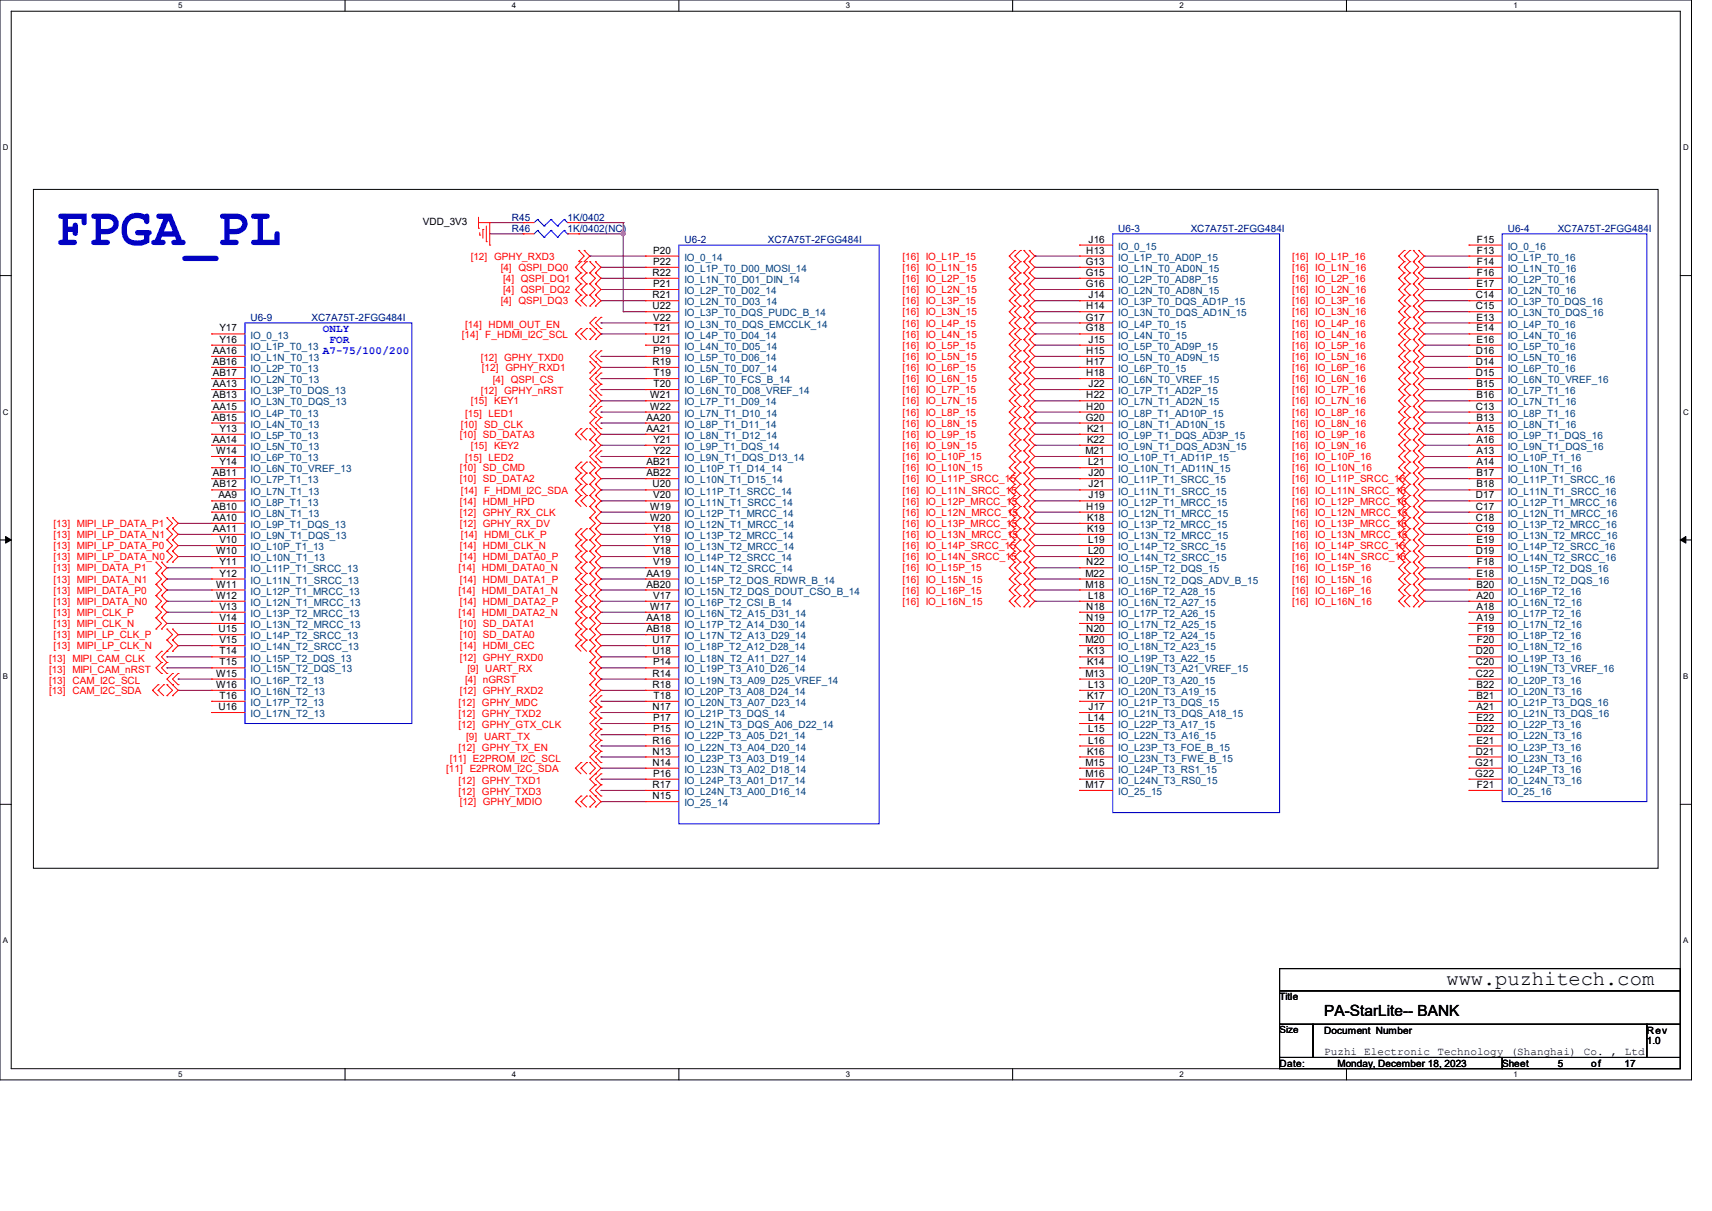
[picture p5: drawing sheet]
<svg xmlns="http://www.w3.org/2000/svg" width="297mm" height="210mm" viewBox="0 0 297 210" stroke-linecap="round" stroke-linejoin="round" font-family="sans-serif">
<defs><g id="words">
<text font-size="9.2" fill="#00f" x="9.7" y="42.5">FPGA_PL</text>
<text font-size="3.6" x="251" y="170.8">www.puzhitech.com</text>
<text font-size="2.7" x="229.7" y="176.1">PA-StarLite-- BANK</text>
<g font-size="1.9" fill="#00f">
<text x="56" y="57.6">ONLY</text>
<text x="57.2" y="59.5">FOR</text>
<text x="56" y="61.4">A7-75/100/200</text>
</g>
<text font-size="1.9" x="229.7" y="183">Puzhi Electronic Technology (Shanghai) Co. , Ltd</text>
<g font-size="1.7">
<text x="73.4" y="39.1">VDD_3V3</text>
<text x="113.2" y="47.8">R22</text>
<text x="113.3" y="44">P20</text>
<text x="113.3" y="45.9">P22</text>
<text x="188.4" y="45.9">G13</text>
<text x="188.4" y="47.8">G15</text>
<text x="188.5" y="44">H13</text>
<text x="188.8" y="42.1">J16</text>
<text x="256.2" y="42.1">F15</text>
<text x="256.2" y="44">F13</text>
<text x="256.2" y="45.9">F14</text>
<text x="256.2" y="47.8">F16</text>
<text x="113.2" y="51.7">R21</text>
<text x="113.2" y="53.6">U22</text>
<text x="113.3" y="49.8">P21</text>
<text x="188.4" y="49.8">G16</text>
<text x="188.5" y="53.6">H14</text>
<text x="188.8" y="51.7">J14</text>
<text x="256" y="51.7">C14</text>
<text x="256" y="53.6">C15</text>
<text x="256.2" y="49.8">E17</text>
<text x="38.1" y="59.4">Y16</text>
<text x="38.1" y="57.5">Y17</text>
<text x="113.2" y="59.4">U21</text>
<text x="113.3" y="55.6">V22</text>
<text x="113.4" y="57.5">T21</text>
<text x="188.4" y="55.6">G17</text>
<text x="188.4" y="57.5">G18</text>
<text x="188.8" y="59.4">J15</text>
<text x="256.2" y="55.6">E13</text>
<text x="256.2" y="57.5">E14</text>
<text x="256.2" y="59.4">E16</text>
<text x="36.9" y="61.4">AA16</text>
<text x="36.9" y="63.3">AB16</text>
<text x="36.9" y="65.2">AB17</text>
<text x="113.2" y="63.3">R19</text>
<text x="113.3" y="61.4">P19</text>
<text x="113.4" y="65.2">T19</text>
<text x="188.5" y="61.4">H15</text>
<text x="188.5" y="63.3">H17</text>
<text x="188.5" y="65.2">H18</text>
<text x="256" y="61.4">D16</text>
<text x="256" y="63.3">D14</text>
<text x="256" y="65.2">D15</text>
<text x="36.9" y="67.1">AA13</text>
<text x="36.9" y="71">AA15</text>
<text x="36.9" y="69.1">AB13</text>
<text x="112.8" y="69.1">W21</text>
<text x="112.8" y="71">W22</text>
<text x="113.4" y="67.1">T20</text>
<text x="188.5" y="69.1">H22</text>
<text x="188.5" y="71">H20</text>
<text x="188.8" y="67.1">J22</text>
<text x="256" y="71">C13</text>
<text x="256.2" y="67.1">B15</text>
<text x="256.2" y="69.1">B16</text>
<text x="36.9" y="76.8">AA14</text>
<text x="36.9" y="72.9">AB15</text>
<text x="38.1" y="74.9">Y13</text>
<text x="112.2" y="72.9">AA20</text>
<text x="112.2" y="74.9">AA21</text>
<text x="113.4" y="76.8">Y21</text>
<text x="188.4" y="72.9">G20</text>
<text x="188.6" y="74.9">K21</text>
<text x="188.6" y="76.8">K22</text>
<text x="256.2" y="72.9">B13</text>
<text x="256.2" y="74.9">A15</text>
<text x="256.2" y="76.8">A16</text>
<text x="36.9" y="82.6">AB11</text>
<text x="37.5" y="78.7">W14</text>
<text x="38.1" y="80.7">Y14</text>
<text x="112.2" y="80.7">AB21</text>
<text x="112.2" y="82.6">AB22</text>
<text x="113.4" y="78.7">Y22</text>
<text x="188.3" y="78.7">M21</text>
<text x="188.8" y="80.7">L21</text>
<text x="188.8" y="82.6">J20</text>
<text x="256.2" y="78.7">A13</text>
<text x="256.2" y="80.7">A14</text>
<text x="256.2" y="82.6">B17</text>
<text x="36.9" y="88.4">AB10</text>
<text x="36.9" y="84.5">AB12</text>
<text x="37.9" y="86.4">AA9</text>
<text x="112.8" y="88.4">W19</text>
<text x="113.2" y="84.5">U20</text>
<text x="113.3" y="86.4">V20</text>
<text x="188.5" y="88.4">H19</text>
<text x="188.8" y="84.5">J21</text>
<text x="188.8" y="86.4">J19</text>
<text x="256" y="86.4">D17</text>
<text x="256" y="88.4">C17</text>
<text x="256.2" y="84.5">B18</text>
<text x="36.9" y="90.3">AA10</text>
<text x="36.9" y="92.2">AA11</text>
<text x="38.1" y="94.2">V10</text>
<text x="112.8" y="90.3">W20</text>
<text x="113.4" y="92.2">Y18</text>
<text x="113.4" y="94.2">Y19</text>
<text x="188.6" y="90.3">K18</text>
<text x="188.6" y="92.2">K19</text>
<text x="188.8" y="94.2">L19</text>
<text x="256" y="90.3">C18</text>
<text x="256" y="92.2">C19</text>
<text x="256.2" y="94.2">E19</text>
<text x="37.5" y="96.1">W10</text>
<text x="37.5" y="101.9">W11</text>
<text x="38.1" y="98">Y11</text>
<text x="38.1" y="100">Y12</text>
<text x="112.2" y="100">AA19</text>
<text x="112.2" y="101.9">AB20</text>
<text x="113.3" y="96.1">V18</text>
<text x="113.3" y="98">V19</text>
<text x="188.3" y="100">M22</text>
<text x="188.3" y="101.9">M18</text>
<text x="188.5" y="98">N22</text>
<text x="188.8" y="96.1">L20</text>
<text x="256" y="96.1">D19</text>
<text x="256.2" y="100">E18</text>
<text x="256.2" y="101.9">B20</text>
<text x="256.2" y="98">F18</text>
<text x="37.5" y="103.8">W12</text>
<text x="38.1" y="105.7">V13</text>
<text x="38.1" y="107.7">V14</text>
<text x="112.2" y="107.7">AA18</text>
<text x="112.8" y="105.7">W17</text>
<text x="113.3" y="103.8">V17</text>
<text x="188.5" y="105.7">N18</text>
<text x="188.5" y="107.7">N19</text>
<text x="188.8" y="103.8">L18</text>
<text x="256.2" y="103.8">A20</text>
<text x="256.2" y="105.7">A18</text>
<text x="256.2" y="107.7">A19</text>
<text x="37.9" y="109.6">U15</text>
<text x="38.1" y="111.5">V15</text>
<text x="38.1" y="113.5">T14</text>
<text x="112.2" y="109.6">AB18</text>
<text x="113.2" y="111.5">U17</text>
<text x="113.2" y="113.5">U18</text>
<text x="188.3" y="111.5">M20</text>
<text x="188.5" y="109.6">N20</text>
<text x="188.6" y="113.5">K13</text>
<text x="256" y="113.5">D20</text>
<text x="256.2" y="109.6">F19</text>
<text x="256.2" y="111.5">F20</text>
<text x="37.5" y="117.3">W15</text>
<text x="37.5" y="119.3">W16</text>
<text x="38.1" y="115.4">T15</text>
<text x="113.2" y="117.3">R14</text>
<text x="113.2" y="119.3">R18</text>
<text x="113.3" y="115.4">P14</text>
<text x="188.3" y="117.3">M13</text>
<text x="188.6" y="115.4">K14</text>
<text x="188.8" y="119.3">L13</text>
<text x="256" y="115.4">C20</text>
<text x="256" y="117.3">C22</text>
<text x="256.2" y="119.3">B22</text>
<text x="37.9" y="123.1">U16</text>
<text x="38.1" y="121.2">T16</text>
<text x="113.2" y="123.1">N17</text>
<text x="113.3" y="125">P17</text>
<text x="113.4" y="121.2">T18</text>
<text x="188.6" y="121.2">K17</text>
<text x="188.8" y="125">L14</text>
<text x="188.8" y="123.1">J17</text>
<text x="256.2" y="121.2">B21</text>
<text x="256.2" y="123.1">A21</text>
<text x="256.2" y="125">E22</text>
<text x="113.2" y="128.9">R16</text>
<text x="113.2" y="130.8">N13</text>
<text x="113.3" y="127">P15</text>
<text x="188.6" y="130.8">K16</text>
<text x="188.8" y="127">L15</text>
<text x="188.8" y="128.9">L16</text>
<text x="256" y="127">D22</text>
<text x="256" y="130.8">D21</text>
<text x="256.2" y="128.9">E21</text>
<text x="113.2" y="132.8">N14</text>
<text x="113.2" y="136.6">R17</text>
<text x="113.3" y="134.7">P16</text>
<text x="188.3" y="132.8">M15</text>
<text x="188.3" y="134.7">M16</text>
<text x="188.3" y="136.6">M17</text>
<text x="255.9" y="132.8">G21</text>
<text x="255.9" y="134.7">G22</text>
<text x="256.2" y="136.6">F21</text>
<text x="113.2" y="138.6">N15</text>
<text x="222" y="173.4">Title</text>
<text x="222" y="179.2">Size</text>
<text x="229.7" y="179.2">Document Number</text>
<text x="285.7" y="179.2">Rev</text>
<text x="222" y="185">Date:</text>
<text x="232.1" y="185">Monday, December 18, 2023</text>
<text x="260.6" y="185">Sheet</text>
<text x="270.2" y="185">5</text>
<text x="276.1" y="185">of</text>
<text x="281.8" y="185">17</text>
<text x="285.7" y="181.1">1.0</text>
</g>
<g font-size="1.7" fill="#000080">
<text x="88.8" y="38.3">R45</text>
<text x="88.8" y="40.2">R46</text>
<text x="98.5" y="38.3">1K/0402</text>
<text x="98.5" y="40.2">1K/0402(NC)</text>
<text x="194" y="40.2">U6-3</text>
<text x="206.6" y="40.2">XC7A75T-2FGG484I</text>
<text x="261.6" y="40.2">U6-4</text>
<text x="270.2" y="40.2">XC7A75T-2FGG484I</text>
<text x="118.7" y="42.2">U6-2</text>
<text x="133.2" y="42.2">XC7A75T-2FGG484I</text>
<text x="43.4" y="55.7">U6-9</text>
<text x="54.1" y="55.7">XC7A75T-2FGG484I</text>
</g>
<g font-size="1.7" fill="#f00">
<text x="81.7" y="45">[12] GPHY_RXD3</text>
<text x="86.9" y="47">[4] QSPI_DQ0</text>
<text x="156.6" y="47">[16] IO_L1N_15</text>
<text x="156.6" y="45">[16] IO_L1P_15</text>
<text x="224.1" y="47">[16] IO_L1N_16</text>
<text x="224.1" y="45">[16] IO_L1P_16</text>
<text x="86.9" y="52.8">[4] QSPI_DQ3</text>
<text x="87.3" y="50.8">[4] QSPI_DQ2</text>
<text x="87.3" y="48.9">[4] QSPI_DQ1</text>
<text x="156.6" y="48.9">[16] IO_L2P_15</text>
<text x="156.6" y="50.8">[16] IO_L2N_15</text>
<text x="156.6" y="52.8">[16] IO_L3P_15</text>
<text x="224.1" y="50.8">[16] IO_L2N_16</text>
<text x="224.1" y="48.9">[16] IO_L2P_16</text>
<text x="224.1" y="52.8">[16] IO_L3P_16</text>
<text x="80.1" y="58.6">[14] F_HDMI_I2C_SCL</text>
<text x="80.7" y="56.9">[14] HDMI_OUT_EN</text>
<text x="156.6" y="58.6">[16] IO_L4N_15</text>
<text x="156.6" y="54.7">[16] IO_L3N_15</text>
<text x="156.6" y="56.6">[16] IO_L4P_15</text>
<text x="224.1" y="58.6">[16] IO_L4N_16</text>
<text x="224.1" y="54.7">[16] IO_L3N_16</text>
<text x="224.1" y="56.6">[16] IO_L4P_16</text>
<text x="83.4" y="62.6">[12] GPHY_TXD0</text>
<text x="83.6" y="64.3">[12] GPHY_RXD1</text>
<text x="156.6" y="62.4">[16] IO_L5N_15</text>
<text x="156.6" y="64.3">[16] IO_L6P_15</text>
<text x="156.6" y="60.5">[16] IO_L5P_15</text>
<text x="224.1" y="62.4">[16] IO_L5N_16</text>
<text x="224.1" y="64.3">[16] IO_L6P_16</text>
<text x="224.1" y="60.5">[16] IO_L5P_16</text>
<text x="81.7" y="70.1">[15] KEY1</text>
<text x="83.4" y="68.4">[12] GPHY_nRST</text>
<text x="85.5" y="66.5">[4] QSPI_CS</text>
<text x="156.6" y="66.3">[16] IO_L6N_15</text>
<text x="156.6" y="70.1">[16] IO_L7N_15</text>
<text x="156.6" y="68.2">[16] IO_L7P_15</text>
<text x="224.1" y="66.3">[16] IO_L6N_16</text>
<text x="224.1" y="70.1">[16] IO_L7N_16</text>
<text x="224.1" y="68.2">[16] IO_L7P_16</text>
<text x="79.8" y="75.9">[10] SD_DATA3</text>
<text x="79.9" y="74.2">[10] SD_CLK</text>
<text x="80.7" y="72.3">[15] LED1</text>
<text x="81.7" y="77.9">[15] KEY2</text>
<text x="156.6" y="74">[16] IO_L8N_15</text>
<text x="156.6" y="75.9">[16] IO_L9P_15</text>
<text x="156.6" y="77.9">[16] IO_L9N_15</text>
<text x="156.6" y="72.1">[16] IO_L8P_15</text>
<text x="224.1" y="74">[16] IO_L8N_16</text>
<text x="224.1" y="75.9">[16] IO_L9P_16</text>
<text x="224.1" y="77.9">[16] IO_L9N_16</text>
<text x="224.1" y="72.1">[16] IO_L8P_16</text>
<text x="79.8" y="83.6">[10] SD_DATA2</text>
<text x="79.8" y="81.7">[10] SD_CMD</text>
<text x="80.7" y="80">[15] LED2</text>
<text x="156.6" y="81.7">[16] IO_L10N_15</text>
<text x="156.6" y="79.8">[16] IO_L10P_15</text>
<text x="156.6" y="83.6">[16] IO_L11P_SRCC_15</text>
<text x="224.1" y="81.7">[16] IO_L10N_16</text>
<text x="224.1" y="79.8">[16] IO_L10P_16</text>
<text x="224.1" y="83.6">[16] IO_L11P_SRCC_16</text>
<text x="79.8" y="87.5">[14] HDMI_HPD</text>
<text x="79.8" y="89.4">[12] GPHY_RX_CLK</text>
<text x="79.9" y="85.6">[14] F_HDMI_I2C_SDA</text>
<text x="156.6" y="89.4">[16] IO_L12N_MRCC_15</text>
<text x="156.6" y="87.5">[16] IO_L12P_MRCC_15</text>
<text x="156.6" y="85.6">[16] IO_L11N_SRCC_15</text>
<text x="224.1" y="87.5">[16] IO_L12P_MRCC_16</text>
<text x="224.1" y="89.4">[16] IO_L12N_MRCC_16</text>
<text x="224.1" y="85.6">[16] IO_L11N_SRCC_16</text>
<text x="9.3" y="95.2">[13] MIPI_LP_DATA_P0</text>
<text x="9.3" y="91.4">[13] MIPI_LP_DATA_P1</text>
<text x="9.3" y="93.3">[13] MIPI_LP_DATA_N1</text>
<text x="79.8" y="95.2">[14] HDMI_CLK_N</text>
<text x="79.8" y="91.4">[12] GPHY_RX_DV</text>
<text x="79.9" y="93.3">[14] HDMI_CLK_P</text>
<text x="156.6" y="93.3">[16] IO_L13N_MRCC_15</text>
<text x="156.6" y="95.2">[16] IO_L14P_SRCC_15</text>
<text x="156.6" y="91.4">[16] IO_L13P_MRCC_15</text>
<text x="224.1" y="93.3">[16] IO_L13N_MRCC_16</text>
<text x="224.1" y="95.2">[16] IO_L14P_SRCC_16</text>
<text x="224.1" y="91.4">[16] IO_L13P_MRCC_16</text>
<text x="9.3" y="99.1">[13] MIPI_DATA_P1</text>
<text x="9.3" y="101">[13] MIPI_DATA_N1</text>
<text x="9.3" y="97.2">[13] MIPI_LP_DATA_N0</text>
<text x="79.5" y="99.1">[14] HDMI_DATA0_N</text>
<text x="79.8" y="97.2">[14] HDMI_DATA0_P</text>
<text x="79.8" y="101">[14] HDMI_DATA1_P</text>
<text x="156.6" y="99.1">[16] IO_L15P_15</text>
<text x="156.6" y="97.2">[16] IO_L14N_SRCC_15</text>
<text x="156.6" y="101">[16] IO_L15N_15</text>
<text x="224.1" y="97.2">[16] IO_L14N_SRCC_16</text>
<text x="224.1" y="99.1">[16] IO_L15P_16</text>
<text x="224.1" y="101">[16] IO_L15N_16</text>
<text x="9.3" y="103">[13] MIPI_DATA_P0</text>
<text x="9.3" y="104.9">[13] MIPI_DATA_N0</text>
<text x="9.3" y="106.8">[13] MIPI_CLK_P</text>
<text x="79.5" y="106.8">[14] HDMI_DATA2_N</text>
<text x="79.5" y="103">[14] HDMI_DATA1_N</text>
<text x="79.8" y="104.9">[14] HDMI_DATA2_P</text>
<text x="156.6" y="104.9">[16] IO_L16N_15</text>
<text x="156.6" y="103">[16] IO_L16P_15</text>
<text x="224.1" y="104.9">[16] IO_L16N_16</text>
<text x="224.1" y="103">[16] IO_L16P_16</text>
<text x="9.3" y="108.8">[13] MIPI_CLK_N</text>
<text x="9.3" y="112.6">[13] MIPI_LP_CLK_N</text>
<text x="9.3" y="110.7">[13] MIPI_LP_CLK_P</text>
<text x="79.8" y="108.8">[10] SD_DATA1</text>
<text x="79.8" y="110.7">[10] SD_DATA0</text>
<text x="79.8" y="112.6">[14] HDMI_CEC</text>
<text x="8.5" y="116.7">[13] MIPI_CAM_nRST</text>
<text x="8.5" y="114.8">[13] MIPI_CAM_CLK</text>
<text x="8.5" y="118.6">[13] CAM_I2C_SCL</text>
<text x="79.8" y="114.6">[12] GPHY_RXD0</text>
<text x="80.7" y="118.4">[4] nGRST</text>
<text x="81.1" y="116.5">[9] UART_RX</text>
<text x="8.5" y="120.4">[13] CAM_I2C_SDA</text>
<text x="79.5" y="122.5">[12] GPHY_MDC</text>
<text x="79.5" y="124.4">[12] GPHY_TXD2</text>
<text x="79.8" y="120.4">[12] GPHY_RXD2</text>
<text x="79.5" y="130.2">[12] GPHY_TX_EN</text>
<text x="79.5" y="126.3">[12] GPHY_GTX_CLK</text>
<text x="80.9" y="128.3">[9] UART_TX</text>
<text x="77.4" y="133.9">[11] E2PROM_I2C_SDA</text>
<text x="78" y="132.1">[11] E2PROM_I2C_SCL</text>
<text x="79.5" y="136">[12] GPHY_TXD1</text>
<text x="79.5" y="137.9">[12] GPHY_TXD3</text>
<text x="79.8" y="139.7">[12] GPHY_MDIO</text>
</g>
<g font-size="1.7" fill="#004080">
<text x="118.7" y="45.2">IO_0_14</text>
<text x="118.7" y="47.2">IO_L1P_T0_D00_MOSI_14</text>
<text x="194" y="43.3">IO_0_15</text>
<text x="194" y="45.2">IO_L1P_T0_AD0P_15</text>
<text x="194" y="47.2">IO_L1N_T0_AD0N_15</text>
<text x="261.6" y="43.3">IO_0_16</text>
<text x="261.6" y="45.2">IO_L1P_T0_16</text>
<text x="261.6" y="47.2">IO_L1N_T0_16</text>
<text x="118.7" y="49.1">IO_L1N_T0_D01_DIN_14</text>
<text x="118.7" y="51">IO_L2P_T0_D02_14</text>
<text x="118.7" y="53">IO_L2N_T0_D03_14</text>
<text x="194" y="49.1">IO_L2P_T0_AD8P_15</text>
<text x="194" y="51">IO_L2N_T0_AD8N_15</text>
<text x="194" y="53">IO_L3P_T0_DQS_AD1P_15</text>
<text x="261.6" y="49.1">IO_L2P_T0_16</text>
<text x="261.6" y="51">IO_L2N_T0_16</text>
<text x="261.6" y="53">IO_L3P_T0_DQS_16</text>
<text x="43.5" y="58.7">IO_0_13</text>
<text x="118.7" y="54.9">IO_L3P_T0_DQS_PUDC_B_14</text>
<text x="118.7" y="56.8">IO_L3N_T0_DQS_EMCCLK_14</text>
<text x="118.7" y="58.7">IO_L4P_T0_D04_14</text>
<text x="194" y="54.9">IO_L3N_T0_DQS_AD1N_15</text>
<text x="194" y="56.8">IO_L4P_T0_15</text>
<text x="194" y="58.7">IO_L4N_T0_15</text>
<text x="261.6" y="54.9">IO_L3N_T0_DQS_16</text>
<text x="261.6" y="56.8">IO_L4P_T0_16</text>
<text x="261.6" y="58.7">IO_L4N_T0_16</text>
<text x="43.5" y="60.7">IO_L1P_T0_13</text>
<text x="43.5" y="62.6">IO_L1N_T0_13</text>
<text x="43.5" y="64.5">IO_L2P_T0_13</text>
<text x="118.7" y="60.7">IO_L4N_T0_D05_14</text>
<text x="118.7" y="62.6">IO_L5P_T0_D06_14</text>
<text x="118.7" y="64.5">IO_L5N_T0_D07_14</text>
<text x="194" y="60.7">IO_L5P_T0_AD9P_15</text>
<text x="194" y="62.6">IO_L5N_T0_AD9N_15</text>
<text x="194" y="64.5">IO_L6P_T0_15</text>
<text x="261.6" y="60.7">IO_L5P_T0_16</text>
<text x="261.6" y="62.6">IO_L5N_T0_16</text>
<text x="261.6" y="64.5">IO_L6P_T0_16</text>
<text x="43.5" y="68.4">IO_L3P_T0_DQS_13</text>
<text x="43.5" y="70.3">IO_L3N_T0_DQS_13</text>
<text x="43.5" y="66.5">IO_L2N_T0_13</text>
<text x="118.7" y="66.5">IO_L6P_T0_FCS_B_14</text>
<text x="118.7" y="68.4">IO_L6N_T0_D08_VREF_14</text>
<text x="118.7" y="70.3">IO_L7P_T1_D09_14</text>
<text x="194" y="66.5">IO_L6N_T0_VREF_15</text>
<text x="194" y="68.4">IO_L7P_T1_AD2P_15</text>
<text x="194" y="70.3">IO_L7N_T1_AD2N_15</text>
<text x="261.6" y="66.5">IO_L6N_T0_VREF_16</text>
<text x="261.6" y="68.4">IO_L7P_T1_16</text>
<text x="261.6" y="70.3">IO_L7N_T1_16</text>
<text x="43.5" y="76.1">IO_L5P_T0_13</text>
<text x="43.5" y="72.3">IO_L4P_T0_13</text>
<text x="43.5" y="74.2">IO_L4N_T0_13</text>
<text x="118.7" y="72.3">IO_L7N_T1_D10_14</text>
<text x="118.7" y="74.2">IO_L8P_T1_D11_14</text>
<text x="118.7" y="76.1">IO_L8N_T1_D12_14</text>
<text x="194" y="72.3">IO_L8P_T1_AD10P_15</text>
<text x="194" y="74.2">IO_L8N_T1_AD10N_15</text>
<text x="194" y="76.1">IO_L9P_T1_DQS_AD3P_15</text>
<text x="261.6" y="72.3">IO_L8P_T1_16</text>
<text x="261.6" y="74.2">IO_L8N_T1_16</text>
<text x="261.6" y="76.1">IO_L9P_T1_DQS_16</text>
<text x="43.5" y="80">IO_L6P_T0_13</text>
<text x="43.5" y="81.9">IO_L6N_T0_VREF_13</text>
<text x="43.5" y="78">IO_L5N_T0_13</text>
<text x="43.5" y="83.8">IO_L7P_T1_13</text>
<text x="118.7" y="78">IO_L9P_T1_DQS_14</text>
<text x="118.7" y="80">IO_L9N_T1_DQS_D13_14</text>
<text x="118.7" y="81.9">IO_L10P_T1_D14_14</text>
<text x="118.7" y="83.8">IO_L10N_T1_D15_14</text>
<text x="194" y="78">IO_L9N_T1_DQS_AD3N_15</text>
<text x="194" y="80">IO_L10P_T1_AD11P_15</text>
<text x="194" y="81.9">IO_L10N_T1_AD11N_15</text>
<text x="194" y="83.8">IO_L11P_T1_SRCC_15</text>
<text x="261.6" y="78">IO_L9N_T1_DQS_16</text>
<text x="261.6" y="80">IO_L10P_T1_16</text>
<text x="261.6" y="81.9">IO_L10N_T1_16</text>
<text x="261.6" y="83.8">IO_L11P_T1_SRCC_16</text>
<text x="43.5" y="87.7">IO_L8P_T1_13</text>
<text x="43.5" y="89.6">IO_L8N_T1_13</text>
<text x="43.5" y="85.8">IO_L7N_T1_13</text>
<text x="118.7" y="85.8">IO_L11P_T1_SRCC_14</text>
<text x="118.7" y="87.7">IO_L11N_T1_SRCC_14</text>
<text x="118.7" y="89.6">IO_L12P_T1_MRCC_14</text>
<text x="194" y="85.8">IO_L11N_T1_SRCC_15</text>
<text x="194" y="87.7">IO_L12P_T1_MRCC_15</text>
<text x="194" y="89.6">IO_L12N_T1_MRCC_15</text>
<text x="261.6" y="85.8">IO_L11N_T1_SRCC_16</text>
<text x="261.6" y="87.7">IO_L12P_T1_MRCC_16</text>
<text x="261.6" y="89.6">IO_L12N_T1_MRCC_16</text>
<text x="43.5" y="95.4">IO_L10P_T1_13</text>
<text x="43.5" y="91.6">IO_L9P_T1_DQS_13</text>
<text x="43.5" y="93.5">IO_L9N_T1_DQS_13</text>
<text x="118.7" y="91.6">IO_L12N_T1_MRCC_14</text>
<text x="118.7" y="93.5">IO_L13P_T2_MRCC_14</text>
<text x="118.7" y="95.4">IO_L13N_T2_MRCC_14</text>
<text x="194" y="91.6">IO_L13P_T2_MRCC_15</text>
<text x="194" y="93.5">IO_L13N_T2_MRCC_15</text>
<text x="194" y="95.4">IO_L14P_T2_SRCC_15</text>
<text x="261.6" y="91.6">IO_L13P_T2_MRCC_16</text>
<text x="261.6" y="93.5">IO_L13N_T2_MRCC_16</text>
<text x="261.6" y="95.4">IO_L14P_T2_SRCC_16</text>
<text x="43.5" y="97.3">IO_L10N_T1_13</text>
<text x="43.5" y="99.3">IO_L11P_T1_SRCC_13</text>
<text x="43.5" y="101.2">IO_L11N_T1_SRCC_13</text>
<text x="118.7" y="97.3">IO_L14P_T2_SRCC_14</text>
<text x="118.7" y="99.3">IO_L14N_T2_SRCC_14</text>
<text x="118.7" y="101.2">IO_L15P_T2_DQS_RDWR_B_14</text>
<text x="194" y="97.3">IO_L14N_T2_SRCC_15</text>
<text x="194" y="99.3">IO_L15P_T2_DQS_15</text>
<text x="194" y="101.2">IO_L15N_T2_DQS_ADV_B_15</text>
<text x="261.6" y="97.3">IO_L14N_T2_SRCC_16</text>
<text x="261.6" y="99.3">IO_L15P_T2_DQS_16</text>
<text x="261.6" y="101.2">IO_L15N_T2_DQS_16</text>
<text x="43.5" y="107">IO_L13P_T2_MRCC_13</text>
<text x="43.5" y="103.1">IO_L12P_T1_MRCC_13</text>
<text x="43.5" y="105.1">IO_L12N_T1_MRCC_13</text>
<text x="118.7" y="103.1">IO_L15N_T2_DQS_DOUT_CSO_B_14</text>
<text x="118.7" y="105.1">IO_L16P_T2_CSI_B_14</text>
<text x="118.7" y="107">IO_L16N_T2_A15_D31_14</text>
<text x="194" y="103.1">IO_L16P_T2_A28_15</text>
<text x="194" y="105.1">IO_L16N_T2_A27_15</text>
<text x="194" y="107">IO_L17P_T2_A26_15</text>
<text x="261.6" y="103.1">IO_L16P_T2_16</text>
<text x="261.6" y="105.1">IO_L16N_T2_16</text>
<text x="261.6" y="107">IO_L17P_T2_16</text>
<text x="43.5" y="110.9">IO_L14P_T2_SRCC_13</text>
<text x="43.5" y="108.9">IO_L13N_T2_MRCC_13</text>
<text x="43.5" y="112.8">IO_L14N_T2_SRCC_13</text>
<text x="118.7" y="108.9">IO_L17P_T2_A14_D30_14</text>
<text x="118.7" y="110.9">IO_L17N_T2_A13_D29_14</text>
<text x="118.7" y="112.8">IO_L18P_T2_A12_D28_14</text>
<text x="194" y="108.9">IO_L17N_T2_A25_15</text>
<text x="194" y="110.9">IO_L18P_T2_A24_15</text>
<text x="194" y="112.8">IO_L18N_T2_A23_15</text>
<text x="261.6" y="108.9">IO_L17N_T2_16</text>
<text x="261.6" y="110.9">IO_L18P_T2_16</text>
<text x="261.6" y="112.8">IO_L18N_T2_16</text>
<text x="43.5" y="114.7">IO_L15P_T2_DQS_13</text>
<text x="43.5" y="116.6">IO_L15N_T2_DQS_13</text>
<text x="43.5" y="118.6">IO_L16P_T2_13</text>
<text x="118.7" y="114.7">IO_L18N_T2_A11_D27_14</text>
<text x="118.7" y="116.6">IO_L19P_T3_A10_D26_14</text>
<text x="118.7" y="118.6">IO_L19N_T3_A09_D25_VREF_14</text>
<text x="194" y="114.7">IO_L19P_T3_A22_15</text>
<text x="194" y="116.6">IO_L19N_T3_A21_VREF_15</text>
<text x="194" y="118.6">IO_L20P_T3_A20_15</text>
<text x="261.6" y="114.7">IO_L19P_T3_16</text>
<text x="261.6" y="116.6">IO_L19N_T3_VREF_16</text>
<text x="261.6" y="118.6">IO_L20P_T3_16</text>
<text x="43.5" y="122.4">IO_L17P_T2_13</text>
<text x="43.5" y="124.4">IO_L17N_T2_13</text>
<text x="43.5" y="120.5">IO_L16N_T2_13</text>
<text x="118.7" y="120.5">IO_L20P_T3_A08_D24_14</text>
<text x="118.7" y="122.4">IO_L20N_T3_A07_D23_14</text>
<text x="118.7" y="124.4">IO_L21P_T3_DQS_14</text>
<text x="194" y="120.5">IO_L20N_T3_A19_15</text>
<text x="194" y="122.4">IO_L21P_T3_DQS_15</text>
<text x="194" y="124.4">IO_L21N_T3_DQS_A18_15</text>
<text x="261.6" y="120.5">IO_L20N_T3_16</text>
<text x="261.6" y="122.4">IO_L21P_T3_DQS_16</text>
<text x="261.6" y="124.4">IO_L21N_T3_DQS_16</text>
<text x="118.7" y="126.3">IO_L21N_T3_DQS_A06_D22_14</text>
<text x="118.7" y="128.2">IO_L22P_T3_A05_D21_14</text>
<text x="118.7" y="130.2">IO_L22N_T3_A04_D20_14</text>
<text x="194" y="126.3">IO_L22P_T3_A17_15</text>
<text x="194" y="128.2">IO_L22N_T3_A16_15</text>
<text x="194" y="130.2">IO_L23P_T3_FOE_B_15</text>
<text x="261.6" y="126.3">IO_L22P_T3_16</text>
<text x="261.6" y="128.2">IO_L22N_T3_16</text>
<text x="261.6" y="130.2">IO_L23P_T3_16</text>
<text x="118.7" y="132.1">IO_L23P_T3_A03_D19_14</text>
<text x="118.7" y="134">IO_L23N_T3_A02_D18_14</text>
<text x="118.7" y="135.9">IO_L24P_T3_A01_D17_14</text>
<text x="118.7" y="137.9">IO_L24N_T3_A00_D16_14</text>
<text x="194" y="132.1">IO_L23N_T3_FWE_B_15</text>
<text x="194" y="134">IO_L24P_T3_RS1_15</text>
<text x="194" y="135.9">IO_L24N_T3_RS0_15</text>
<text x="194" y="137.9">IO_25_15</text>
<text x="261.6" y="132.1">IO_L23N_T3_16</text>
<text x="261.6" y="134">IO_L24P_T3_16</text>
<text x="261.6" y="135.9">IO_L24N_T3_16</text>
<text x="261.6" y="137.9">IO_25_16</text>
<text x="118.7" y="139.8">IO_25_14</text>
</g>
<g font-size="1.4">
<text x="30.9" y="1.4">5</text>
<text x="88.8" y="1.4">4</text>
<text x="146.7" y="1.4">3</text>
<text x="204.6" y="1.4">2</text>
<text x="262.6" y="1.4">1</text>
<text x=".5" y="26.1">D</text>
<text x="292" y="26.1">D</text>
<text x=".5" y="71.9">C</text>
<text x="292" y="71.9">C</text>
<text x=".5" y="117.8">B</text>
<text x="292" y="117.8">B</text>
<text x=".5" y="163.6">A</text>
<text x="292" y="163.6">A</text>
<text x="30.9" y="186.8">5</text>
<text x="88.8" y="186.8">4</text>
<text x="146.7" y="186.8">3</text>
<text x="204.6" y="186.8">2</text>
<text x="262.6" y="186.8">1</text>
</g>
</g></defs>
<path d="M0 0h293.5v187.3h-293.5zM1.9 1.9h289.6v183.4h-289.6z" fill="none" stroke="#000" stroke-width=".17"/>
<g fill="#fff">
<path d="M30.9 .2h.8v1.5h-.8z"/>
<path d="M30.9 185.5h.8v1.6h-.8z"/>
</g>
<path d="M59.9 0v1.9M59.9 185.3v2" fill="none" stroke="#000" stroke-width=".17"/>
<g fill="#fff">
<path d="M88.8 .2h.8v1.5h-.8z"/>
<path d="M88.8 185.5h.8v1.6h-.8z"/>
</g>
<path d="M117.8 0v1.9M117.8 185.3v2" fill="none" stroke="#000" stroke-width=".17"/>
<g fill="#fff">
<path d="M146.7 .2h.8v1.5h-.8z"/>
<path d="M146.7 185.5h.8v1.6h-.8z"/>
</g>
<path d="M175.7 0v1.9M175.7 185.3v2" fill="none" stroke="#000" stroke-width=".17"/>
<g fill="#fff">
<path d="M204.6 .2h.8v1.5h-.8z"/>
<path d="M204.6 185.5h.8v1.6h-.8z"/>
</g>
<path d="M233.6 0v1.9M233.6 185.3v2" fill="none" stroke="#000" stroke-width=".17"/>
<g fill="#fff">
<path d="M262.6 .2h.7v1.5h-.7z"/>
<path d="M262.6 185.5h.7v1.6h-.7z"/>
<path d="M.5 24.8h1v1.6h-1z"/>
<path d="M292 24.8h1v1.6h-1z"/>
<path d="M.5 70.7h1v1.5h-1z"/>
<path d="M292 70.7h1v1.5h-1z"/>
</g>
<path d="M0 47.8h1.9M291.5 47.8h2" fill="none" stroke="#000" stroke-width=".17"/>
<g fill="#fff">
<path d="M.5 116.5h.9v1.6h-.9z"/>
<path d="M292 116.5h.9v1.6h-.9z"/>
</g>
<path d="M0 93.6h1.9M291.5 93.6h2" fill="none" stroke="#000" stroke-width=".17"/>
<path d="M1 93l.9 .6-.9 .6zM291.5 93.6l1-.6v1.2z" fill="#000" stroke="#000" stroke-width=".17"/>
<g fill="#fff">
<path d="M.5 162.4h.9v1.5h-.9z"/>
<path d="M292 162.4h.9v1.5h-.9z"/>
</g>
<path d="M5.8 32.9h281.9v117.7h-281.9zM0 139.5h1.9M291.5 139.5h2M222 168h69.5v3.8h-69.5zM222 171.8h69.5v5.8h-69.5zM222 177.6h5.8v5.8h-5.8zM227.8 177.6h57.9v5.8h-57.9zM285.7 177.6h5.8v5.8h-5.8zM222 183.4h38.6v1.9h-38.6zM260.6 183.4h30.9v1.9h-30.9z" fill="none" stroke="#000" stroke-width=".17"/>
<g fill="none" stroke="#800040" stroke-width=".17">
<path d="M85 38.6h5.8M90.8 38.6h.1M100.4 38.6h.1M100.4 38.6h7.7M108.1 38.6h.1M108.1 38.6v15.5M85 40.6h5.8M90.8 40.6h.1M100.4 40.6h.1M100.4 40.6h7.7M102.3 44.4h.1M102.3 44.4h9.7"/>
<path d="M104.3 46.4h.1M104.3 52.2h.1M104.3 50.2h.1M104.3 57.9h.1M104.3 48.3h.1M104.3 56h.1M104.3 46.4h7.7M104.3 52.2h7.7M104.3 50.2h7.7M104.3 57.9h7.7M104.3 48.3h7.7M104.3 56h7.7"/>
<path d="M108.1 54.1h.1M108.1 40.6h.1M108.1 54.1h3.9M179.5 48.3h.1M179.5 50.2h.1M179.5 44.4h.1M179.5 52.2h.1M179.5 59.9h.1M179.5 54.1h.1M179.5 46.4h.1M179.5 56h.1M179.5 57.9h.1"/>
<path d="M179.5 46.4h7.8M179.5 52.2h7.8M179.5 50.2h7.8M179.5 57.9h7.8M179.5 48.3h7.8M179.5 44.4h7.8M179.5 59.9h7.8M179.5 54.1h7.8M179.5 56h7.8M247.1 52.2h.1M247.1 44.4h.1M247.1 50.2h.1"/>
<path d="M247.1 48.3h.1M247.1 54.1h.1M247.1 59.9h.1M247.1 56h.1M247.1 46.4h.1M247.1 57.9h.1M247.1 46.4h7.7M247.1 52.2h7.7M247.1 50.2h7.7M247.1 57.9h7.7M247.1 48.3h7.7M247.1 44.4h7.7"/>
<path d="M247.1 59.9h7.7M247.1 54.1h7.7M247.1 56h7.7M104.3 63.7h.1M104.3 65.7h.1M104.3 79.2h.1M104.3 61.8h.1M104.3 71.5h.1M104.3 69.5h.1M104.3 73.4h.1M104.3 75.3h.1M104.3 77.2h.1"/>
<path d="M104.3 67.6h.1M104.3 63.7h7.7M104.3 65.7h7.7M104.3 79.2h7.7M104.3 61.8h7.7M104.3 71.5h7.7M104.3 69.5h7.7M104.3 73.4h7.7M104.3 75.3h7.7M104.3 77.2h7.7M104.3 67.6h7.7M179.5 79.2h.1"/>
<path d="M179.5 77.2h.1M179.5 63.7h.1M179.5 65.7h.1M179.5 61.8h.1M179.5 75.3h.1M179.5 73.4h.1M179.5 71.5h.1M179.5 67.6h.1M179.5 69.5h.1M179.5 63.7h7.8M179.5 65.7h7.8M179.5 79.2h7.8"/>
<path d="M179.5 61.8h7.8M179.5 71.5h7.8M179.5 69.5h7.8M179.5 73.4h7.8M179.5 75.3h7.8M179.5 77.2h7.8M179.5 67.6h7.8M247.1 65.7h.1M247.1 63.7h.1M247.1 77.2h.1M247.1 79.2h.1M247.1 69.5h.1"/>
<path d="M247.1 67.6h.1M247.1 71.5h.1M247.1 73.4h.1M247.1 75.3h.1M247.1 61.8h.1M247.1 63.7h7.7M247.1 65.7h7.7M247.1 79.2h7.7M247.1 61.8h7.7M247.1 71.5h7.7M247.1 69.5h7.7M247.1 73.4h7.7"/>
<path d="M247.1 75.3h7.7M247.1 77.2h7.7M247.1 67.6h7.7M29 98.5h.1M29 98.5h7.7M30.9 96.5h.1M30.9 94.6h.1M30.9 92.7h.1M30.9 90.8h.1M30.9 90.8h5.8M30.9 92.7h5.8M30.9 94.6h5.8"/>
<path d="M30.9 96.5h5.8M104.3 81.1h.1M104.3 83h.1M104.3 88.8h.1M104.3 90.8h.1M104.3 92.7h.1M104.3 94.6h.1M104.3 96.5h.1M104.3 98.5h.1M104.3 86.9h.1M104.3 85h.1M104.3 98.5h7.7"/>
<path d="M104.3 81.1h7.7M104.3 83h7.7M104.3 88.8h7.7M104.3 90.8h7.7M104.3 92.7h7.7M104.3 94.6h7.7M104.3 96.5h7.7M104.3 86.9h7.7M104.3 85h7.7M179.5 81.1h.1M179.5 88.8h.1M179.5 86.9h.1"/>
<path d="M179.5 96.5h.1M179.5 94.6h.1M179.5 92.7h.1M179.5 90.8h.1M179.5 83h.1M179.5 85h.1M179.5 98.5h.1M179.5 98.5h7.8M179.5 81.1h7.8M179.5 83h7.8M179.5 88.8h7.8M179.5 90.8h7.8"/>
<path d="M179.5 92.7h7.8M179.5 94.6h7.8M179.5 96.5h7.8M179.5 86.9h7.8M179.5 85h7.8M247.1 81.1h.1M247.1 86.9h.1M247.1 88.8h.1M247.1 90.8h.1M247.1 92.7h.1M247.1 94.6h.1M247.1 96.5h.1"/>
<path d="M247.1 98.5h.1M247.1 83h.1M247.1 85h.1M247.1 98.5h7.7M247.1 81.1h7.7M247.1 83h7.7M247.1 88.8h7.7M247.1 90.8h7.7M247.1 92.7h7.7M247.1 94.6h7.7M247.1 96.5h7.7M247.1 86.9h7.7"/>
<path d="M247.1 85h7.7M29 100.4h.1M29 108.1h.1M29 106.2h.1M29 102.3h.1M29 104.3h.1M29 113.9h.1M29 115.8h.1M29 100.4h7.7M29 108.1h7.7M29 106.2h7.7M29 102.3h7.7"/>
<path d="M29 104.3h7.7M29 115.8h7.7M29 113.9h7.7M30.9 112h.1M30.9 110.1h.1M30.9 119.7h.1M30.9 117.8h.1M30.9 112h5.8M30.9 110.1h5.8M30.9 117.8h5.8M30.9 119.7h5.8M104.3 115.8h.1"/>
<path d="M104.3 117.8h.1M104.3 113.9h.1M104.3 112h.1M104.3 110.1h.1M104.3 108.1h.1M104.3 119.7h.1M104.3 102.3h.1M104.3 100.4h.1M104.3 106.2h.1M104.3 104.3h.1M104.3 100.4h7.7M104.3 108.1h7.7"/>
<path d="M104.3 106.2h7.7M104.3 112h7.7M104.3 110.1h7.7M104.3 102.3h7.7M104.3 104.3h7.7M104.3 115.8h7.7M104.3 117.8h7.7M104.3 113.9h7.7M104.3 119.7h7.7M179.5 102.3h.1M179.5 104.3h.1M179.5 100.4h.1"/>
<path d="M179.5 100.4h7.8M179.5 102.3h7.8M179.5 104.3h7.8M247.1 100.4h.1M247.1 104.3h.1M247.1 102.3h.1M247.1 100.4h7.7M247.1 102.3h7.7M247.1 104.3h7.7M104.3 135.1h.1M104.3 137.1h.1M104.3 133.2h.1"/>
<path d="M104.3 131.3h.1M104.3 129.4h.1M104.3 127.4h.1M104.3 121.6h.1M104.3 123.6h.1M104.3 125.5h.1M104.3 139h.1M104.3 135.1h7.7M104.3 137.1h7.7M104.3 133.2h7.7M104.3 131.3h7.7M104.3 129.4h7.7"/>
<path d="M104.3 127.4h7.7M104.3 121.6h7.7M104.3 123.6h7.7M104.3 125.5h7.7M104.3 139h7.7"/>
</g>
<circle cx="108.1" cy="40.5" r=".36" fill="#f0f" stroke="#f0f" stroke-width=".17"/>
<g fill="none" stroke="#f00" stroke-width=".17">
<path d="M83 39.6h.1M83 38.6h2M83 37.7v1.9M83.8 39.8h.1M83.8 39.8v1.5M84.4 39.2v2.7M85 38.6h.1M85 38.6v3.9M90.8 38.6h.1M90.8 38.6h1.9M98.5 38.6h1.9M100.4 38.6h.1"/>
<path d="M36.7 59.9h.1M36.7 57.9h.1M36.7 59.9h5.8M36.7 57.9h5.8M83.2 40.8h.1M83.2 40.3v.5M84.4 41.9h.1M85 42.5h.1M90.8 40.6h.1M90.8 40.6h1.9M98.5 40.6h1.9M99.8 50.2h.1"/>
<path d="M99.8 52.2h.1M99.8 46.4h.1M99.8 48.3h.1M99.8 57.9h.1M99.8 50.2l1 1M99.8 52.2l1 .9M99.8 46.4l1 .9M99.8 48.3l1 .9M99.8 57.9l1 1M100.4 45.4h.1M100.4 43.4h.1M100.4 40.6h.1"/>
<path d="M100.4 43.4l.9 1-.9 1M100.8 50.2h.1M100.8 49.2h.1M100.8 52.2h.1M100.8 51.2h.1M100.8 46.4h.1M100.8 45.4h.1M100.8 48.3h.1M100.8 47.3h.1M100.8 57.9h.1M100.8 57h.1M100.8 50.2l1 1"/>
<path d="M100.8 49.2l-1 1M100.8 52.2l1 .9M100.8 51.2l-1 1M100.8 46.4l1 .9M100.8 45.4l-1 1M100.8 48.3l1 .9M100.8 47.3l-1 1M100.8 57.9l1 1M100.8 57l-1 .9M101.3 43.4h.1M101.3 45.4h.1M101.3 43.4l1 1-1 1"/>
<path d="M101.8 49.2h.1M101.8 51.2h.1M101.8 45.4h.1M101.8 47.3h.1M101.8 57h.1M101.8 49.2l-1 1M101.8 51.2l-1 1M101.8 45.4l-1 1M101.8 47.3l-1 1M101.8 57l-1 .9M102.3 51.2h.1M102.3 49.2h.1"/>
<path d="M102.3 53.1h.1M102.3 47.3h.1M102.3 45.4h.1M102.3 58.9h.1M102.3 57h.1M102.3 49.2l1 1-1 1M102.3 51.2l1 1-1 .9M102.3 45.4l1 1-1 .9M102.3 47.3l1 1-1 .9M102.3 57l1 .9-1 1M103.3 49.2h.1M103.3 51.2h.1"/>
<path d="M103.3 53.1h.1M103.3 45.4h.1M103.3 47.3h.1M103.3 55h.1M103.3 57h.1M103.3 58.9h.1M103.3 49.2l1 1-1 1M103.3 51.2l1 1-1 .9M103.3 45.4l1 1-1 .9M103.3 47.3l1 1-1 .9M103.3 55l-1 1 1 1M103.3 57l1 .9-1 1"/>
<path d="M104.3 55h.1M104.3 57h.1M104.3 55l-1 1 1 1M112 44.4h.1M112 46.4h.1M112 48.3h.1M112 50.2h.1M112 52.2h.1M112 54.1h.1M112 56h.1M112 57.9h.1M112 59.9h.1"/>
<path d="M112 59.9h5.8M112 57.9h5.8M112 44.4h5.8M112 46.4h5.8M112 48.3h5.8M112 50.2h5.8M112 52.2h5.8M112 54.1h5.8M112 56h5.8M175.1 57.9h.1M175.1 46.4h.1M175.1 48.3h.1"/>
<path d="M175.1 44.4h.1M175.1 50.2h.1M175.1 54.1h.1M175.1 59.9h.1M175.1 56h.1M175.1 52.2h.1M175.1 57.9l1 1M175.1 46.4l1 .9M175.1 48.3l1 .9M175.1 44.4l1 1M175.1 50.2l1 1M175.1 54.1l1 .9"/>
<path d="M175.1 59.9l1 .9M175.1 56l1 1M175.1 52.2l1 .9M176.1 57.9h.1M176.1 57h.1M176.1 46.4h.1M176.1 45.4h.1M176.1 48.3h.1M176.1 47.3h.1M176.1 44.4h.1M176.1 43.4h.1M176.1 50.2h.1"/>
<path d="M176.1 49.2h.1M176.1 54.1h.1M176.1 53.1h.1M176.1 59.9h.1M176.1 58.9h.1M176.1 56h.1M176.1 55h.1M176.1 52.2h.1M176.1 51.2h.1M176.1 57.9l.9 1M176.1 57l-1 .9M176.1 46.4l.9 .9"/>
<path d="M176.1 45.4l-1 1M176.1 48.3l.9 .9M176.1 47.3l-1 1M176.1 44.4l.9 1M176.1 43.4l-1 1M176.1 50.2l.9 1M176.1 49.2l-1 1M176.1 54.1l.9 .9M176.1 53.1l-1 1M176.1 59.9l.9 .9M176.1 58.9l-1 1M176.1 56l.9 1"/>
<path d="M176.1 55l-1 1M176.1 52.2l.9 .9M176.1 51.2l-1 1M177 57h.1M177 45.4h.1M177 47.3h.1M177 43.4h.1M177 49.2h.1M177 53.1h.1M177 58.9h.1M177 55h.1M177 51.2h.1"/>
<path d="M177 57l-.9 .9M177 45.4l-.9 1M177 47.3l-.9 1M177 43.4l-.9 1M177 49.2l-.9 1M177 53.1l-.9 1M177 58.9l-.9 1M177 55l-.9 1M177 51.2l-.9 1M177.6 58.9h.1M177.6 57h.1M177.6 47.3h.1"/>
<path d="M177.6 45.4h.1M177.6 49.2h.1M177.6 43.4h.1M177.6 51.2h.1M177.6 55h.1M177.6 53.1h.1M177.6 57l1 .9-1 1M177.6 45.4l1 1-1 .9M177.6 47.3l1 1-1 .9M177.6 43.4l1 1-1 1M177.6 49.2l1 1-1 1M177.6 53.1l1 1-1 .9"/>
<path d="M177.6 58.9l1 1-1 .9M177.6 55l1 1-1 1M177.6 51.2l1 1-1 .9M178.6 57h.1M178.6 58.9h.1M178.6 45.4h.1M178.6 47.3h.1M178.6 49.2h.1M178.6 43.4h.1M178.6 51.2h.1M178.6 53.1h.1M178.6 55h.1"/>
<path d="M178.6 57l.9 .9-.9 1M178.6 45.4l.9 1-.9 .9M178.6 47.3l.9 1-.9 .9M178.6 43.4l.9 1-.9 1M178.6 49.2l.9 1-.9 1M178.6 53.1l.9 1-.9 .9M178.6 58.9l.9 1-.9 .9M178.6 55l.9 1-.9 1M178.6 51.2l.9 1-.9 .9M187.3 42.5h.1M187.3 44.4h.1M187.3 46.4h.1"/>
<path d="M187.3 48.3h.1M187.3 50.2h.1M187.3 52.2h.1M187.3 54.1h.1M187.3 56h.1M187.3 57.9h.1M187.3 59.9h.1M187.3 59.9h5.7M187.3 57.9h5.7M187.3 44.4h5.7M187.3 46.4h5.7M187.3 48.3h5.7"/>
<path d="M187.3 50.2h5.7M187.3 52.2h5.7M187.3 54.1h5.7M187.3 56h5.7M187.3 42.5h5.7M242.7 46.4h.1M242.7 57.9h.1M242.7 50.2h.1M242.7 44.4h.1M242.7 48.3h.1M242.7 59.9h.1M242.7 54.1h.1"/>
<path d="M242.7 56h.1M242.7 52.2h.1M242.7 46.4l.9 .9M242.7 57.9l.9 1M242.7 50.2l.9 1M242.7 44.4l.9 1M242.7 48.3l.9 .9M242.7 59.9l.9 .9M242.7 54.1l.9 .9M242.7 56l.9 1M242.7 52.2l.9 .9M243.6 46.4h.1"/>
<path d="M243.6 45.4h.1M243.6 57.9h.1M243.6 57h.1M243.6 50.2h.1M243.6 49.2h.1M243.6 44.4h.1M243.6 43.4h.1M243.6 48.3h.1M243.6 47.3h.1M243.6 59.9h.1M243.6 58.9h.1M243.6 54.1h.1"/>
<path d="M243.6 53.1h.1M243.6 56h.1M243.6 55h.1M243.6 52.2h.1M243.6 51.2h.1M243.6 46.4l1 .9M243.6 45.4l-.9 1M243.6 57.9l1 1M243.6 57l-.9 .9M243.6 50.2l1 1M243.6 49.2l-.9 1M243.6 44.4l1 1"/>
<path d="M243.6 43.4l-.9 1M243.6 48.3l1 .9M243.6 47.3l-.9 1M243.6 59.9l1 .9M243.6 58.9l-.9 1M243.6 54.1l1 .9M243.6 53.1l-.9 1M243.6 56l1 1M243.6 55l-.9 1M243.6 52.2l1 .9M243.6 51.2l-.9 1M244.6 45.4h.1"/>
<path d="M244.6 57h.1M244.6 49.2h.1M244.6 43.4h.1M244.6 47.3h.1M244.6 58.9h.1M244.6 53.1h.1M244.6 55h.1M244.6 51.2h.1M244.6 45.4l-1 1M244.6 57l-1 .9M244.6 49.2l-1 1M244.6 43.4l-1 1"/>
<path d="M244.6 47.3l-1 1M244.6 58.9l-1 1M244.6 53.1l-1 1M244.6 55l-1 1M244.6 51.2l-1 1M245.2 47.3h.1M245.2 45.4h.1M245.2 58.9h.1M245.2 57h.1M245.2 51.2h.1M245.2 49.2h.1M245.2 43.4h.1"/>
<path d="M245.2 55h.1M245.2 53.1h.1M245.2 45.4l.9 1-.9 .9M245.2 57l.9 .9-.9 1M245.2 49.2l.9 1-.9 1M245.2 43.4l.9 1-.9 1M245.2 47.3l.9 1-.9 .9M245.2 58.9l.9 1-.9 .9M245.2 53.1l.9 1-.9 .9M245.2 55l.9 1-.9 1M245.2 51.2l.9 1-.9 .9M246.1 45.4h.1"/>
<path d="M246.1 47.3h.1M246.1 57h.1M246.1 58.9h.1M246.1 49.2h.1M246.1 51.2h.1M246.1 43.4h.1M246.1 53.1h.1M246.1 55h.1M246.1 45.4l1 1-1 .9M246.1 57l1 .9-1 1M246.1 49.2l1 1-1 1M246.1 43.4l1 1-1 1"/>
<path d="M246.1 47.3l1 1-1 .9M246.1 58.9l1 1-1 .9M246.1 53.1l1 1-1 .9M246.1 55l1 1-1 1M246.1 51.2l1 1-1 .9M254.8 42.5h.1M254.8 44.4h.1M254.8 46.4h.1M254.8 48.3h.1M254.8 50.2h.1M254.8 52.2h.1M254.8 54.1h.1"/>
<path d="M254.8 56h.1M254.8 57.9h.1M254.8 59.9h.1M254.8 59.9h5.8M254.8 57.9h5.8M254.8 44.4h5.8M254.8 46.4h5.8M254.8 48.3h5.8M254.8 50.2h5.8M254.8 52.2h5.8M254.8 54.1h5.8M254.8 56h5.8"/>
<path d="M254.8 42.5h5.8M36.7 79.2h.1M36.7 75.3h.1M36.7 67.6h.1M36.7 77.2h.1M36.7 71.5h.1M36.7 61.8h.1M36.7 69.5h.1M36.7 73.4h.1M36.7 63.7h.1M36.7 65.7h.1M36.7 79.2h5.8"/>
<path d="M36.7 75.3h5.8M36.7 67.6h5.8M36.7 77.2h5.8M36.7 71.5h5.8M36.7 61.8h5.8M36.7 69.5h5.8M36.7 73.4h5.8M36.7 63.7h5.8M36.7 65.7h5.8M99.8 75.3h.1M99.8 75.3l1 1M100.8 75.3h.1"/>
<path d="M100.8 74.3h.1M100.8 75.3l1 1M100.8 74.3l-1 1M101.8 74.3h.1M101.8 74.3l-1 1M102.3 70.5h.1M102.3 68.5h.1M102.3 78.2h.1M102.3 76.3h.1M102.3 74.3h.1M102.3 64.7h.1M102.3 62.7h.1"/>
<path d="M102.3 68.5l1 1-1 1M102.3 76.3l1 .9-1 1M102.3 74.3l1 1-1 1M102.3 62.7l1 1-1 1M103.3 64.7h.1M103.3 66.6h.1M103.3 68.5h.1M103.3 70.5h.1M103.3 76.3h.1M103.3 78.2h.1M103.3 74.3h.1M103.3 72.4h.1"/>
<path d="M103.3 60.8h.1M103.3 62.7h.1M103.3 62.7l1 1-2 2 1 .9M103.3 66.6l-1 1 2 1.9-2 2 1 .9M103.3 76.3l1 .9-2 2 2 1.9-1 .9M103.3 72.4l-1 1 2 1.9-1 1M103.3 60.8l-1 1 1 .9M104.3 64.7h.1M104.3 66.6h.1M104.3 78.2h.1M104.3 72.4h.1M104.3 74.3h.1"/>
<path d="M104.3 70.5h.1M104.3 60.8h.1M104.3 62.7h.1M104.3 68.5h.1M104.3 64.7l-1 1 1 .9M104.3 78.2l-1 1 1 .9M104.3 72.4l-1 1 1 .9M104.3 70.5l-1 1 1 .9M104.3 60.8l-1 1 1 .9M104.3 66.6l-1 1 1 .9M112 61.8h.1M112 63.7h.1"/>
<path d="M112 65.7h.1M112 67.6h.1M112 69.5h.1M112 71.5h.1M112 73.4h.1M112 75.3h.1M112 77.2h.1M112 79.2h.1M112 79.2h5.8M112 75.3h5.8M112 67.6h5.8M112 77.2h5.8"/>
<path d="M112 71.5h5.8M112 61.8h5.8M112 69.5h5.8M112 73.4h5.8M112 63.7h5.8M112 65.7h5.8M175.1 61.8h.1M175.1 63.7h.1M175.1 73.4h.1M175.1 65.7h.1M175.1 75.3h.1M175.1 69.5h.1"/>
<path d="M175.1 67.6h.1M175.1 79.2h.1M175.1 77.2h.1M175.1 71.5h.1M175.1 61.8l1 .9M175.1 63.7l1 1M175.1 73.4l1 .9M175.1 65.7l1 .9M175.1 75.3l1 1M175.1 69.5l1 1M175.1 67.6l1 .9M175.1 79.2l1 .9"/>
<path d="M175.1 77.2l1 1M175.1 71.5l1 .9M176.1 61.8h.1M176.1 60.8h.1M176.1 63.7h.1M176.1 62.7h.1M176.1 73.4h.1M176.1 72.4h.1M176.1 65.7h.1M176.1 64.7h.1M176.1 75.3h.1M176.1 74.3h.1"/>
<path d="M176.1 69.5h.1M176.1 68.5h.1M176.1 67.6h.1M176.1 66.6h.1M176.1 79.2h.1M176.1 78.2h.1M176.1 77.2h.1M176.1 76.3h.1M176.1 71.5h.1M176.1 70.5h.1M176.1 61.8l.9 .9M176.1 60.8l-1 1"/>
<path d="M176.1 63.7l.9 1M176.1 62.7l-1 1M176.1 73.4l.9 .9M176.1 72.4l-1 1M176.1 65.7l.9 .9M176.1 64.7l-1 1M176.1 75.3l.9 1M176.1 74.3l-1 1M176.1 69.5l.9 1M176.1 68.5l-1 1M176.1 67.6l.9 .9M176.1 66.6l-1 1"/>
<path d="M176.1 79.2l.9 .9M176.1 78.2l-1 1M176.1 77.2l.9 1M176.1 76.3l-1 .9M176.1 71.5l.9 .9M176.1 70.5l-1 1M177 60.8h.1M177 62.7h.1M177 72.4h.1M177 64.7h.1M177 74.3h.1M177 68.5h.1"/>
<path d="M177 66.6h.1M177 78.2h.1M177 76.3h.1M177 70.5h.1M177 60.8l-.9 1M177 62.7l-.9 1M177 72.4l-.9 1M177 64.7l-.9 1M177 74.3l-.9 1M177 68.5l-.9 1M177 66.6l-.9 1M177 78.2l-.9 1"/>
<path d="M177 76.3l-.9 .9M177 70.5l-.9 1M177.6 62.7h.1M177.6 60.8h.1M177.6 64.7h.1M177.6 74.3h.1M177.6 72.4h.1M177.6 66.6h.1M177.6 76.3h.1M177.6 70.5h.1M177.6 68.5h.1M177.6 78.2h.1"/>
<path d="M177.6 60.8l1 1-1 .9M177.6 62.7l1 1-1 1M177.6 72.4l1 1-1 .9M177.6 64.7l1 1-1 .9M177.6 74.3l1 1-1 1M177.6 68.5l1 1-1 1M177.6 66.6l1 1-1 .9M177.6 78.2l1 1-1 .9M177.6 76.3l1 .9-1 1M177.6 70.5l1 1-1 .9M178.6 60.8h.1M178.6 62.7h.1"/>
<path d="M178.6 64.7h.1M178.6 72.4h.1M178.6 74.3h.1M178.6 66.6h.1M178.6 76.3h.1M178.6 68.5h.1M178.6 70.5h.1M178.6 78.2h.1M178.6 60.8l.9 1-.9 .9M178.6 62.7l.9 1-.9 1M178.6 72.4l.9 1-.9 .9M178.6 64.7l.9 1-.9 .9"/>
<path d="M178.6 74.3l.9 1-.9 1M178.6 68.5l.9 1-.9 1M178.6 66.6l.9 1-.9 .9M178.6 78.2l.9 1-.9 .9M178.6 76.3l.9 .9-.9 1M178.6 70.5l.9 1-.9 .9M187.3 61.8h.1M187.3 63.7h.1M187.3 65.7h.1M187.3 67.6h.1M187.3 69.5h.1M187.3 71.5h.1"/>
<path d="M187.3 73.4h.1M187.3 75.3h.1M187.3 77.2h.1M187.3 79.2h.1M187.3 79.2h5.7M187.3 75.3h5.7M187.3 67.6h5.7M187.3 77.2h5.7M187.3 71.5h5.7M187.3 61.8h5.7M187.3 69.5h5.7M187.3 73.4h5.7"/>
<path d="M187.3 63.7h5.7M187.3 65.7h5.7M242.7 61.8h.1M242.7 63.7h.1M242.7 73.4h.1M242.7 75.3h.1M242.7 65.7h.1M242.7 69.5h.1M242.7 77.2h.1M242.7 79.2h.1M242.7 67.6h.1M242.7 71.5h.1"/>
<path d="M242.7 61.8l.9 .9M242.7 63.7l.9 1M242.7 73.4l.9 .9M242.7 75.3l.9 1M242.7 65.7l.9 .9M242.7 69.5l.9 1M242.7 77.2l.9 1M242.7 79.2l.9 .9M242.7 67.6l.9 .9M242.7 71.5l.9 .9M243.6 61.8h.1M243.6 60.8h.1"/>
<path d="M243.6 63.7h.1M243.6 62.7h.1M243.6 73.4h.1M243.6 72.4h.1M243.6 75.3h.1M243.6 74.3h.1M243.6 65.7h.1M243.6 64.7h.1M243.6 69.5h.1M243.6 68.5h.1M243.6 77.2h.1M243.6 76.3h.1"/>
<path d="M243.6 79.2h.1M243.6 78.2h.1M243.6 67.6h.1M243.6 66.6h.1M243.6 71.5h.1M243.6 70.5h.1M243.6 61.8l1 .9M243.6 60.8l-.9 1M243.6 63.7l1 1M243.6 62.7l-.9 1M243.6 73.4l1 .9M243.6 72.4l-.9 1"/>
<path d="M243.6 75.3l1 1M243.6 74.3l-.9 1M243.6 65.7l1 .9M243.6 64.7l-.9 1M243.6 69.5l1 1M243.6 68.5l-.9 1M243.6 77.2l1 1M243.6 76.3l-.9 .9M243.6 79.2l1 .9M243.6 78.2l-.9 1M243.6 67.6l1 .9M243.6 66.6l-.9 1"/>
<path d="M243.6 71.5l1 .9M243.6 70.5l-.9 1M244.6 60.8h.1M244.6 62.7h.1M244.6 72.4h.1M244.6 74.3h.1M244.6 64.7h.1M244.6 68.5h.1M244.6 76.3h.1M244.6 78.2h.1M244.6 66.6h.1M244.6 70.5h.1"/>
<path d="M244.6 60.8l-1 1M244.6 62.7l-1 1M244.6 72.4l-1 1M244.6 74.3l-1 1M244.6 64.7l-1 1M244.6 68.5l-1 1M244.6 76.3l-1 .9M244.6 78.2l-1 1M244.6 66.6l-1 1M244.6 70.5l-1 1M245.2 62.7h.1M245.2 60.8h.1"/>
<path d="M245.2 64.7h.1M245.2 74.3h.1M245.2 72.4h.1M245.2 76.3h.1M245.2 66.6h.1M245.2 70.5h.1M245.2 68.5h.1M245.2 78.2h.1M245.2 60.8l.9 1-.9 .9M245.2 62.7l.9 1-.9 1M245.2 72.4l.9 1-.9 .9M245.2 74.3l.9 1-.9 1"/>
<path d="M245.2 64.7l.9 1-.9 .9M245.2 68.5l.9 1-.9 1M245.2 76.3l.9 .9-.9 1M245.2 78.2l.9 1-.9 .9M245.2 66.6l.9 1-.9 .9M245.2 70.5l.9 1-.9 .9M246.1 60.8h.1M246.1 62.7h.1M246.1 64.7h.1M246.1 72.4h.1M246.1 74.3h.1M246.1 76.3h.1"/>
<path d="M246.1 66.6h.1M246.1 68.5h.1M246.1 70.5h.1M246.1 78.2h.1M246.1 60.8l1 1-1 .9M246.1 62.7l1 1-1 1M246.1 72.4l1 1-1 .9M246.1 74.3l1 1-1 1M246.1 64.7l1 1-1 .9M246.1 68.5l1 1-1 1M246.1 76.3l1 .9-1 1M246.1 78.2l1 1-1 .9"/>
<path d="M246.1 66.6l1 1-1 .9M246.1 70.5l1 1-1 .9M254.8 61.8h.1M254.8 63.7h.1M254.8 65.7h.1M254.8 67.6h.1M254.8 69.5h.1M254.8 71.5h.1M254.8 73.4h.1M254.8 75.3h.1M254.8 77.2h.1M254.8 79.2h.1"/>
<path d="M254.8 79.2h5.8M254.8 75.3h5.8M254.8 67.6h5.8M254.8 77.2h5.8M254.8 71.5h5.8M254.8 61.8h5.8M254.8 69.5h5.8M254.8 73.4h5.8M254.8 63.7h5.8M254.8 65.7h5.8M27.1 99.4h.1M27.1 97.5h.1"/>
<path d="M27.1 97.5l.9 1-.9 .9M27.1 99.4l.9 1-.9 .9M28 97.5h.1M28 99.4h.1M28 97.5l1 1-1 .9M28 99.4l1 1-1 .9M29 97.5h.1M29 95.6h.1M29 93.6h.1M29 91.7h.1M29 89.8h.1M29 95.6l.9 .9-.9 1"/>
<path d="M29 93.6l.9 1-.9 1M29 89.8l.9 1-.9 .9M29 91.7l.9 1-.9 .9M29.9 95.6h.1M29.9 97.5h.1M29.9 93.6h.1M29.9 89.8h.1M29.9 91.7h.1M29.9 95.6l1 .9-1 1M29.9 93.6l1 1-1 1M29.9 89.8l1 1-1 .9M29.9 91.7l1 1-1 .9"/>
<path d="M36.7 94.6h.1M36.7 96.5h.1M36.7 98.5h.1M36.7 81.1h.1M36.7 86.9h.1M36.7 90.8h.1M36.7 92.7h.1M36.7 88.8h.1M36.7 83h.1M36.7 85h.1M36.7 94.6h5.8M36.7 96.5h5.8"/>
<path d="M36.7 98.5h5.8M36.7 81.1h5.8M36.7 86.9h5.8M36.7 90.8h5.8M36.7 92.7h5.8M36.7 88.8h5.8M36.7 83h5.8M36.7 85h5.8M99.8 94.6h.1M99.8 96.5h.1M99.8 98.5h.1M99.8 92.7h.1"/>
<path d="M99.8 86.9h.1M99.8 83h.1M99.8 81.1h.1M99.8 85h.1M99.8 94.6l1 1M99.8 96.5l1 1M99.8 98.5l1 .9M99.8 92.7l1 .9M99.8 86.9l1 .9M99.8 83l1 1M99.8 81.1l1 .9M99.8 85l1 .9"/>
<path d="M100.8 94.6h.1M100.8 93.6h.1M100.8 96.5h.1M100.8 95.6h.1M100.8 98.5h.1M100.8 97.5h.1M100.8 92.7h.1M100.8 91.7h.1M100.8 99.4h.1M100.8 86.9h.1M100.8 85.9h.1M100.8 83h.1"/>
<path d="M100.8 82h.1M100.8 81.1h.1M100.8 80.1h.1M100.8 85h.1M100.8 84h.1M100.8 94.6l1 1M100.8 93.6l-1 1M100.8 96.5l1 1M100.8 95.6l-1 .9M100.8 98.5l1 .9M100.8 97.5l-1 1M100.8 92.7l1 .9"/>
<path d="M100.8 91.7l-1 1M100.8 99.4l-1 1M100.8 86.9l1 .9M100.8 85.9l-1 1M100.8 83l1 1M100.8 82l-1 1M100.8 81.1l1 .9M100.8 80.1l-1 1M100.8 85l1 .9M100.8 84l-1 1M101.8 93.6h.1M101.8 95.6h.1"/>
<path d="M101.8 97.5h.1M101.8 91.7h.1M101.8 99.4h.1M101.8 85.9h.1M101.8 82h.1M101.8 80.1h.1M101.8 84h.1M101.8 93.6l-1 1M101.8 95.6l-1 .9M101.8 97.5l-1 1M101.8 91.7l-1 1M101.8 99.4l-1 1"/>
<path d="M101.8 85.9l-1 1M101.8 82l-1 1M101.8 80.1l-1 1M101.8 84l-1 1M102.3 95.6h.1M102.3 93.6h.1M102.3 97.5h.1M102.3 99.4h.1M102.3 91.7h.1M102.3 89.8h.1M102.3 87.8h.1M102.3 85.9h.1"/>
<path d="M102.3 84h.1M102.3 82h.1M102.3 80.1h.1M102.3 93.6l1 1-1 1M102.3 95.6l1 .9-1 1M102.3 97.5l1 1-1 .9M102.3 91.7l1 1-1 .9M102.3 99.4l1 1-1 .9M102.3 89.8l1 1-1 .9M102.3 85.9l1 1-1 .9M102.3 82l1 1-1 1M102.3 80.1l1 1-1 .9"/>
<path d="M102.3 84l1 1-1 .9M102.3 87.8l1 1-1 1M103.3 93.6h.1M103.3 95.6h.1M103.3 97.5h.1M103.3 99.4h.1M103.3 91.7h.1M103.3 89.8h.1M103.3 80.1h.1M103.3 85.9h.1M103.3 87.8h.1M103.3 82h.1"/>
<path d="M103.3 84h.1M103.3 93.6l1 1-1 1M103.3 95.6l1 .9-1 1M103.3 97.5l1 1-1 .9M103.3 91.7l1 1-1 .9M103.3 99.4l1 1-1 .9M103.3 89.8l1 1-1 .9M103.3 85.9l1 1-1 .9M103.3 82l1 1-1 1M103.3 84l1 1-1 .9M103.3 87.8l1 1-1 1M104.3 80.1h.1"/>
<path d="M112 81.1h.1M112 83h.1M112 85h.1M112 86.9h.1M112 88.8h.1M112 90.8h.1M112 92.7h.1M112 94.6h.1M112 96.5h.1M112 98.5h.1M112 94.6h5.8M112 96.5h5.8"/>
<path d="M112 98.5h5.8M112 81.1h5.8M112 86.9h5.8M112 90.8h5.8M112 92.7h5.8M112 88.8h5.8M112 83h5.8M112 85h5.8M175.1 88.8h.1M175.1 86.9h.1M175.1 92.7h.1M175.1 81.1h.1"/>
<path d="M175.1 94.6h.1M175.1 83h.1M175.1 85h.1M175.1 90.8h.1M175.1 98.5h.1M175.1 96.5h.1M175.1 88.8l1 1M175.1 86.9l1 .9M175.1 92.7l1 .9M175.1 81.1l1 .9M175.1 94.6l1 1M175.1 83l1 1"/>
<path d="M175.1 85l1 .9M175.1 90.8l1 .9M175.1 98.5l1 .9M175.1 96.5l1 1M176.1 88.8h.1M176.1 87.8h.1M176.1 86.9h.1M176.1 85.9h.1M176.1 92.7h.1M176.1 91.7h.1M176.1 81.1h.1M176.1 80.1h.1"/>
<path d="M176.1 94.6h.1M176.1 93.6h.1M176.1 83h.1M176.1 82h.1M176.1 85h.1M176.1 84h.1M176.1 90.8h.1M176.1 89.8h.1M176.1 98.5h.1M176.1 97.5h.1M176.1 96.5h.1M176.1 95.6h.1"/>
<path d="M176.1 99.4h.1M176.1 88.8l.9 1M176.1 87.8l-1 1M176.1 86.9l.9 .9M176.1 85.9l-1 1M176.1 92.7l.9 .9M176.1 91.7l-1 1M176.1 81.1l.9 .9M176.1 80.1l-1 1M176.1 94.6l.9 1M176.1 93.6l-1 1M176.1 83l.9 1"/>
<path d="M176.1 82l-1 1M176.1 85l.9 .9M176.1 84l-1 1M176.1 90.8l.9 .9M176.1 89.8l-1 1M176.1 98.5l.9 .9M176.1 97.5l-1 1M176.1 96.5l.9 1M176.1 95.6l-1 .9M176.1 99.4l-1 1M177 87.8h.1M177 85.9h.1"/>
<path d="M177 91.7h.1M177 80.1h.1M177 93.6h.1M177 82h.1M177 84h.1M177 89.8h.1M177 97.5h.1M177 95.6h.1M177 99.4h.1M177 87.8l-.9 1M177 85.9l-.9 1M177 91.7l-.9 1"/>
<path d="M177 80.1l-.9 1M177 93.6l-.9 1M177 82l-.9 1M177 84l-.9 1M177 89.8l-.9 1M177 97.5l-.9 1M177 95.6l-.9 .9M177 99.4l-.9 1M177.6 89.8h.1M177.6 87.8h.1M177.6 85.9h.1M177.6 93.6h.1"/>
<path d="M177.6 91.7h.1M177.6 82h.1M177.6 80.1h.1M177.6 95.6h.1M177.6 84h.1M177.6 99.4h.1M177.6 97.5h.1M177.6 87.8l1 1-1 1M177.6 85.9l1 1-1 .9M177.6 91.7l1 1-1 .9M177.6 80.1l1 1-1 .9M177.6 93.6l1 1-1 1"/>
<path d="M177.6 82l1 1-1 1M177.6 84l1 1-1 .9M177.6 89.8l1 1-1 .9M177.6 97.5l1 1-1 .9M177.6 95.6l1 .9-1 1M177.6 99.4l1 1-1 .9M178.6 87.8h.1M178.6 89.8h.1M178.6 85.9h.1M178.6 91.7h.1M178.6 93.6h.1M178.6 80.1h.1"/>
<path d="M178.6 82h.1M178.6 95.6h.1M178.6 84h.1M178.6 97.5h.1M178.6 99.4h.1M178.6 87.8l.9 1-.9 1M178.6 85.9l.9 1-.9 .9M178.6 91.7l.9 1-.9 .9M178.6 80.1l.9 1-.9 .9M178.6 93.6l.9 1-.9 1M178.6 82l.9 1-.9 1M178.6 84l.9 1-.9 .9"/>
<path d="M178.6 89.8l.9 1-.9 .9M178.6 97.5l.9 1-.9 .9M178.6 95.6l.9 .9-.9 1M178.6 99.4l.9 1-.9 .9M187.3 81.1h.1M187.3 83h.1M187.3 85h.1M187.3 86.9h.1M187.3 88.8h.1M187.3 90.8h.1M187.3 92.7h.1M187.3 94.6h.1"/>
<path d="M187.3 96.5h.1M187.3 98.5h.1M187.3 94.6h5.7M187.3 96.5h5.7M187.3 98.5h5.7M187.3 81.1h5.7M187.3 86.9h5.7M187.3 90.8h5.7M187.3 92.7h5.7M187.3 88.8h5.7M187.3 83h5.7M187.3 85h5.7"/>
<path d="M242.7 86.9h.1M242.7 88.8h.1M242.7 81.1h.1M242.7 92.7h.1M242.7 94.6h.1M242.7 90.8h.1M242.7 96.5h.1M242.7 98.5h.1M242.7 83h.1M242.7 85h.1M242.7 86.9l.9 .9M242.7 88.8l.9 1"/>
<path d="M242.7 81.1l.9 .9M242.7 92.7l.9 .9M242.7 94.6l.9 1M242.7 90.8l.9 .9M242.7 96.5l.9 1M242.7 98.5l.9 .9M242.7 83l.9 1M242.7 85l.9 .9M243.6 86.9h.1M243.6 85.9h.1M243.6 88.8h.1M243.6 87.8h.1"/>
<path d="M243.6 81.1h.1M243.6 80.1h.1M243.6 92.7h.1M243.6 91.7h.1M243.6 94.6h.1M243.6 93.6h.1M243.6 90.8h.1M243.6 89.8h.1M243.6 96.5h.1M243.6 95.6h.1M243.6 98.5h.1M243.6 97.5h.1"/>
<path d="M243.6 99.4h.1M243.6 83h.1M243.6 82h.1M243.6 85h.1M243.6 84h.1M243.6 86.9l1 .9M243.6 85.9l-.9 1M243.6 88.8l1 1M243.6 87.8l-.9 1M243.6 81.1l1 .9M243.6 80.1l-.9 1M243.6 92.7l1 .9"/>
<path d="M243.6 91.7l-.9 1M243.6 94.6l1 1M243.6 93.6l-.9 1M243.6 90.8l1 .9M243.6 89.8l-.9 1M243.6 96.5l1 1M243.6 95.6l-.9 .9M243.6 98.5l1 .9M243.6 97.5l-.9 1M243.6 99.4l-.9 1M243.6 83l1 1M243.6 82l-.9 1"/>
<path d="M243.6 85l1 .9M243.6 84l-.9 1M244.6 85.9h.1M244.6 87.8h.1M244.6 80.1h.1M244.6 91.7h.1M244.6 93.6h.1M244.6 89.8h.1M244.6 95.6h.1M244.6 97.5h.1M244.6 99.4h.1M244.6 82h.1"/>
<path d="M244.6 84h.1M244.6 85.9l-1 1M244.6 87.8l-1 1M244.6 80.1l-1 1M244.6 91.7l-1 1M244.6 93.6l-1 1M244.6 89.8l-1 1M244.6 95.6l-1 .9M244.6 97.5l-1 1M244.6 99.4l-1 1M244.6 82l-1 1M244.6 84l-1 1"/>
<path d="M245.2 87.8h.1M245.2 85.9h.1M245.2 89.8h.1M245.2 82h.1M245.2 80.1h.1M245.2 93.6h.1M245.2 91.7h.1M245.2 95.6h.1M245.2 97.5h.1M245.2 99.4h.1M245.2 84h.1M245.2 85.9l.9 1-.9 .9"/>
<path d="M245.2 87.8l.9 1-.9 1M245.2 80.1l.9 1-.9 .9M245.2 91.7l.9 1-.9 .9M245.2 93.6l.9 1-.9 1M245.2 89.8l.9 1-.9 .9M245.2 95.6l.9 .9-.9 1M245.2 97.5l.9 1-.9 .9M245.2 99.4l.9 1-.9 .9M245.2 82l.9 1-.9 1M245.2 84l.9 1-.9 .9M246.1 85.9h.1M246.1 87.8h.1"/>
<path d="M246.1 89.8h.1M246.1 80.1h.1M246.1 82h.1M246.1 91.7h.1M246.1 93.6h.1M246.1 95.6h.1M246.1 97.5h.1M246.1 99.4h.1M246.1 84h.1M246.1 85.9l1 1-1 .9M246.1 87.8l1 1-1 1M246.1 80.1l1 1-1 .9"/>
<path d="M246.1 91.7l1 1-1 .9M246.1 93.6l1 1-1 1M246.1 89.8l1 1-1 .9M246.1 95.6l1 .9-1 1M246.1 97.5l1 1-1 .9M246.1 99.4l1 1-1 .9M246.1 82l1 1-1 1M246.1 84l1 1-1 .9M254.8 81.1h.1M254.8 83h.1M254.8 85h.1M254.8 86.9h.1"/>
<path d="M254.8 88.8h.1M254.8 90.8h.1M254.8 92.7h.1M254.8 94.6h.1M254.8 96.5h.1M254.8 98.5h.1M254.8 94.6h5.8M254.8 96.5h5.8M254.8 98.5h5.8M254.8 81.1h5.8M254.8 86.9h5.8M254.8 90.8h5.8"/>
<path d="M254.8 92.7h5.8M254.8 88.8h5.8M254.8 83h5.8M254.8 85h5.8M26.5 119.7h.1M26.5 119.7l.9 .9M27.1 103.3h.1M27.1 101.3h.1M27.1 105.2h.1M27.1 107.1h.1M27.1 109.1h.1M27.1 101.3l.9 1-.9 1"/>
<path d="M27.1 103.3l.9 1-.9 .9M27.1 105.2l.9 1-.9 .9M27.1 107.1l.9 1-.9 1M27.4 119.7h.1M27.4 118.7h.1M27.4 118.7l-.9 1M27.4 119.7l1 .9M28 101.3h.1M28 103.3h.1M28 105.2h.1M28 107.1h.1M28 109.1h.1"/>
<path d="M28 114.9h.1M28 116.8h.1M28 112.9h.1M28 101.3l1 1-1 1M28 103.3l1 1-1 .9M28 105.2l1 1-1 .9M28 107.1l1 1-1 1M28 114.9l-.9 .9 .9 1M28 112.9l-.9 1 .9 1M28.4 118.7h.1M28.4 118.7l-1 1M29 112.9h.1"/>
<path d="M29 111h.1M29 109.1h.1M29 118.7h.1M29 114.9h.1M29 116.8h.1M29 111l.9 1-.9 .9M29 109.1l.9 1-.9 .9M29 118.7l.9 1-.9 .9M29 114.9l-1 .9 1 1M29 112.9l-1 1 1 1M29.9 111h.1M29.9 112.9h.1"/>
<path d="M29.9 109.1h.1M29.9 118.7h.1M29.9 116.8h.1M29.9 111l1 1-1 .9M29.9 109.1l1 1-1 .9M29.9 116.8l-.9 1 1.9 1.9-1 .9M30.9 116.8h.1M30.9 118.7h.1M30.9 116.8l-1 1 1 .9M36.7 113.9h.1M36.7 115.8h.1M36.7 110.1h.1"/>
<path d="M36.7 106.2h.1M36.7 108.1h.1M36.7 112h.1M36.7 102.3h.1M36.7 104.3h.1M36.7 117.8h.1M36.7 119.7h.1M36.7 100.4h.1M36.7 113.9h5.8M36.7 115.8h5.8M36.7 110.1h5.8M36.7 106.2h5.8"/>
<path d="M36.7 108.1h5.8M36.7 112h5.8M36.7 102.3h5.8M36.7 104.3h5.8M36.7 117.8h5.8M36.7 119.7h5.8M36.7 100.4h5.8M99.8 104.3h.1M99.8 106.2h.1M99.8 100.4h.1M99.8 102.3h.1M99.8 108.1h.1"/>
<path d="M99.8 110.1h.1M99.8 112h.1M99.8 104.3l1 .9M99.8 106.2l1 .9M99.8 100.4l1 .9M99.8 102.3l1 1M99.8 108.1l1 1M99.8 110.1l1 .9M99.8 112l1 .9M100.8 104.3h.1M100.8 103.3h.1M100.8 106.2h.1"/>
<path d="M100.8 105.2h.1M100.8 100.4h.1M100.8 102.3h.1M100.8 101.3h.1M100.8 108.1h.1M100.8 107.1h.1M100.8 110.1h.1M100.8 109.1h.1M100.8 112h.1M100.8 111h.1M100.8 104.3l1 .9M100.8 103.3l-1 1"/>
<path d="M100.8 106.2l1 .9M100.8 105.2l-1 1M100.8 100.4l1 .9M100.8 102.3l1 1M100.8 101.3l-1 1M100.8 108.1l1 1M100.8 107.1l-1 1M100.8 110.1l1 .9M100.8 109.1l-1 1M100.8 112l1 .9M100.8 111l-1 1M101.8 103.3h.1"/>
<path d="M101.8 105.2h.1M101.8 101.3h.1M101.8 107.1h.1M101.8 109.1h.1M101.8 111h.1M101.8 103.3l-1 1M101.8 105.2l-1 1M101.8 101.3l-1 1M101.8 107.1l-1 1M101.8 109.1l-1 1M101.8 111l-1 1M102.3 105.2h.1"/>
<path d="M102.3 103.3h.1M102.3 107.1h.1M102.3 101.3h.1M102.3 116.8h.1M102.3 114.9h.1M102.3 109.1h.1M102.3 111h.1M102.3 118.7h.1M102.3 112.9h.1M102.3 103.3l1 1-1 .9M102.3 105.2l1 1-1 .9M102.3 101.3l1 1-1 1"/>
<path d="M102.3 114.9l1 .9-1 1M102.3 107.1l1 1-1 1M102.3 109.1l1 1-1 .9M102.3 116.8l1 1-1 .9M102.3 111l1 1-1 .9M102.3 112.9l1 1-1 1M102.3 118.7l1 1-1 .9M103.3 103.3h.1M103.3 105.2h.1M103.3 107.1h.1M103.3 101.3h.1M103.3 114.9h.1"/>
<path d="M103.3 116.8h.1M103.3 109.1h.1M103.3 111h.1M103.3 118.7h.1M103.3 112.9h.1M103.3 103.3l1 1-1 .9M103.3 105.2l1 1-1 .9M103.3 101.3l1 1-1 1M103.3 114.9l1 .9-1 1M103.3 107.1l1 1-1 1M103.3 109.1l1 1-1 .9M103.3 116.8l1 1-1 .9"/>
<path d="M103.3 111l1 1-1 .9M103.3 112.9l1 1-1 1M103.3 118.7l1 1-1 .9M112 100.4h.1M112 102.3h.1M112 104.3h.1M112 106.2h.1M112 108.1h.1M112 110.1h.1M112 112h.1M112 113.9h.1M112 115.8h.1"/>
<path d="M112 117.8h.1M112 119.7h.1M112 113.9h5.8M112 115.8h5.8M112 110.1h5.8M112 106.2h5.8M112 108.1h5.8M112 112h5.8M112 102.3h5.8M112 104.3h5.8M112 117.8h5.8M112 119.7h5.8"/>
<path d="M112 100.4h5.8M175.1 104.3h.1M175.1 100.4h.1M175.1 102.3h.1M175.1 104.3l1 .9M175.1 100.4l1 .9M175.1 102.3l1 1M176.1 104.3h.1M176.1 103.3h.1M176.1 100.4h.1M176.1 102.3h.1M176.1 101.3h.1"/>
<path d="M176.1 104.3l.9 .9M176.1 103.3l-1 1M176.1 100.4l.9 .9M176.1 102.3l.9 1M176.1 101.3l-1 1M177 103.3h.1M177 101.3h.1M177 103.3l-.9 1M177 101.3l-.9 1M177.6 105.2h.1M177.6 103.3h.1M177.6 101.3h.1"/>
<path d="M177.6 103.3l1 1-1 .9M177.6 101.3l1 1-1 1M178.6 103.3h.1M178.6 105.2h.1M178.6 101.3h.1M178.6 103.3l.9 1-.9 .9M178.6 101.3l.9 1-.9 1M187.3 100.4h.1M187.3 102.3h.1M187.3 104.3h.1M187.3 106.2h.1M187.3 108.1h.1"/>
<path d="M187.3 110.1h.1M187.3 112h.1M187.3 113.9h.1M187.3 115.8h.1M187.3 117.8h.1M187.3 119.7h.1M187.3 113.9h5.7M187.3 115.8h5.7M187.3 110.1h5.7M187.3 106.2h5.7M187.3 108.1h5.7M187.3 112h5.7"/>
<path d="M187.3 102.3h5.7M187.3 104.3h5.7M187.3 117.8h5.7M187.3 119.7h5.7M187.3 100.4h5.7M242.7 104.3h.1M242.7 100.4h.1M242.7 102.3h.1M242.7 104.3l.9 .9M242.7 100.4l.9 .9M242.7 102.3l.9 1M243.6 104.3h.1"/>
<path d="M243.6 103.3h.1M243.6 100.4h.1M243.6 102.3h.1M243.6 101.3h.1M243.6 104.3l1 .9M243.6 103.3l-.9 1M243.6 100.4l1 .9M243.6 102.3l1 1M243.6 101.3l-.9 1M244.6 103.3h.1M244.6 101.3h.1M244.6 103.3l-1 1"/>
<path d="M244.6 101.3l-1 1M245.2 105.2h.1M245.2 103.3h.1M245.2 101.3h.1M245.2 103.3l.9 1-.9 .9M245.2 101.3l.9 1-.9 1M246.1 103.3h.1M246.1 105.2h.1M246.1 101.3h.1M246.1 103.3l1 1-1 .9M246.1 101.3l1 1-1 1M254.8 100.4h.1"/>
<path d="M254.8 102.3h.1M254.8 104.3h.1M254.8 106.2h.1M254.8 108.1h.1M254.8 110.1h.1M254.8 112h.1M254.8 113.9h.1M254.8 115.8h.1M254.8 117.8h.1M254.8 119.7h.1M254.8 113.9h5.8M254.8 115.8h5.8"/>
<path d="M254.8 110.1h5.8M254.8 106.2h5.8M254.8 108.1h5.8M254.8 112h5.8M254.8 102.3h5.8M254.8 104.3h5.8M254.8 117.8h5.8M254.8 119.7h5.8M254.8 100.4h5.8M29 120.6h.1M29.9 120.6h.1M36.7 121.6h.1"/>
<path d="M36.7 123.6h.1M36.7 121.6h5.8M36.7 123.6h5.8M99.8 133.2h.1M99.8 139h.1M99.8 133.2l1 1M99.8 139l1 1M100.8 133.2h.1M100.8 132.2h.1M100.8 139h.1M100.8 138h.1M100.8 138l-1 1"/>
<path d="M100.8 133.2l1 1M100.8 132.2l-1 1M100.8 139l1 1M101.8 132.2h.1M101.8 138h.1M101.8 138l-1 1M101.8 132.2l-1 1M102.3 134.2h.1M102.3 132.2h.1M102.3 140h.1M102.3 138h.1M102.3 120.6h.1"/>
<path d="M102.3 132.2l1 1-1 1M102.3 138l1 1-1 1M103.3 126.4h.1M103.3 128.4h.1M103.3 132.2h.1M103.3 134.2h.1M103.3 130.3h.1M103.3 138h.1M103.3 140h.1M103.3 120.6h.1M103.3 122.6h.1M103.3 136.1h.1"/>
<path d="M103.3 124.5h.1M103.3 130.3l-1 1 2 1.9-1 1M103.3 122.6l-1 1 1 .9M103.3 120.6l-1 1 1 1M103.3 126.4l-1 1 1 1M103.3 136.1l-1 1 2 1.9-1 1M103.3 134.2l-1 .9 1 1M103.3 128.4l-1 1 1 .9M103.3 124.5l-1 1 1 .9M104.3 126.4h.1M104.3 128.4h.1M104.3 130.3h.1"/>
<path d="M104.3 132.2h.1M104.3 120.6h.1M104.3 122.6h.1M104.3 134.2h.1M104.3 136.1h.1M104.3 124.5h.1M104.3 138h.1M104.3 136.1l-1 1 1 .9M104.3 126.4l-1 1 1 1M104.3 130.3l-1 1 1 .9M104.3 120.6l-1 1 1 1M104.3 134.2l-1 .9 1 1"/>
<path d="M104.3 122.6l-1 1 1 .9M104.3 128.4l-1 1 1 .9M104.3 124.5l-1 1 1 .9M112 121.6h.1M112 123.6h.1M112 125.5h.1M112 127.4h.1M112 129.4h.1M112 131.3h.1M112 133.2h.1M112 135.1h.1M112 137.1h.1"/>
<path d="M112 139h.1M112 121.6h5.8M112 123.6h5.8M112 125.5h5.8M112 127.4h5.8M112 129.4h5.8M112 131.3h5.8M112 133.2h5.8M112 135.1h5.8M112 137.1h5.8M112 139h5.8M187.3 121.6h.1"/>
<path d="M187.3 123.6h.1M187.3 125.5h.1M187.3 127.4h.1M187.3 129.4h.1M187.3 131.3h.1M187.3 133.2h.1M187.3 135.1h.1M187.3 137.1h.1M187.3 121.6h5.7M187.3 123.6h5.7M187.3 125.5h5.7M187.3 127.4h5.7"/>
<path d="M187.3 129.4h5.7M187.3 131.3h5.7M187.3 133.2h5.7M187.3 135.1h5.7M187.3 137.1h5.7M254.8 121.6h.1M254.8 123.6h.1M254.8 125.5h.1M254.8 127.4h.1M254.8 129.4h.1M254.8 131.3h.1M254.8 133.2h.1"/>
<path d="M254.8 135.1h.1M254.8 137.1h.1M254.8 121.6h5.8M254.8 123.6h5.8M254.8 125.5h5.8M254.8 127.4h5.8M254.8 129.4h5.8M254.8 131.3h5.8M254.8 133.2h5.8M254.8 135.1h5.8M254.8 137.1h5.8"/>
</g>
<g fill="none" stroke="#00f" stroke-width=".17">
<path d="M93.3 38.1h.1M93.3 40h.1M93.3 38.1l-.6 .5M93.3 38.1l1.1 1.1M93.3 40l-.6 .6M93.3 40l1.1 1.1M94.4 39.2h.1M95.6 38.1h.1M95.6 40h.1M95.6 38.1l-1.2 1.1M95.6 38.1l1.1 1.1M95.6 40l-1.2 1.1"/>
<path d="M95.6 40l1.1 1.1M96.7 39.2h.1M97.9 38.1h.1M97.9 40h.1M97.9 38.1l-1.2 1.1M97.9 38.1l.6 .5M97.9 40l-1.2 1.1M97.9 40l.6 .6M98.5 38.6h.1M42.5 56h29v69.5h-29zM94.4 41.1h.1M96.7 41.1h.1"/>
<path d="M98.5 40.6h.1M117.8 42.5h34.7v100.4h-34.7zM193 40.6h29v100.3h-29zM260.6 40.6h25.1v98.4h-25.1z"/>
</g>
<use href="#words"/>
</svg>
